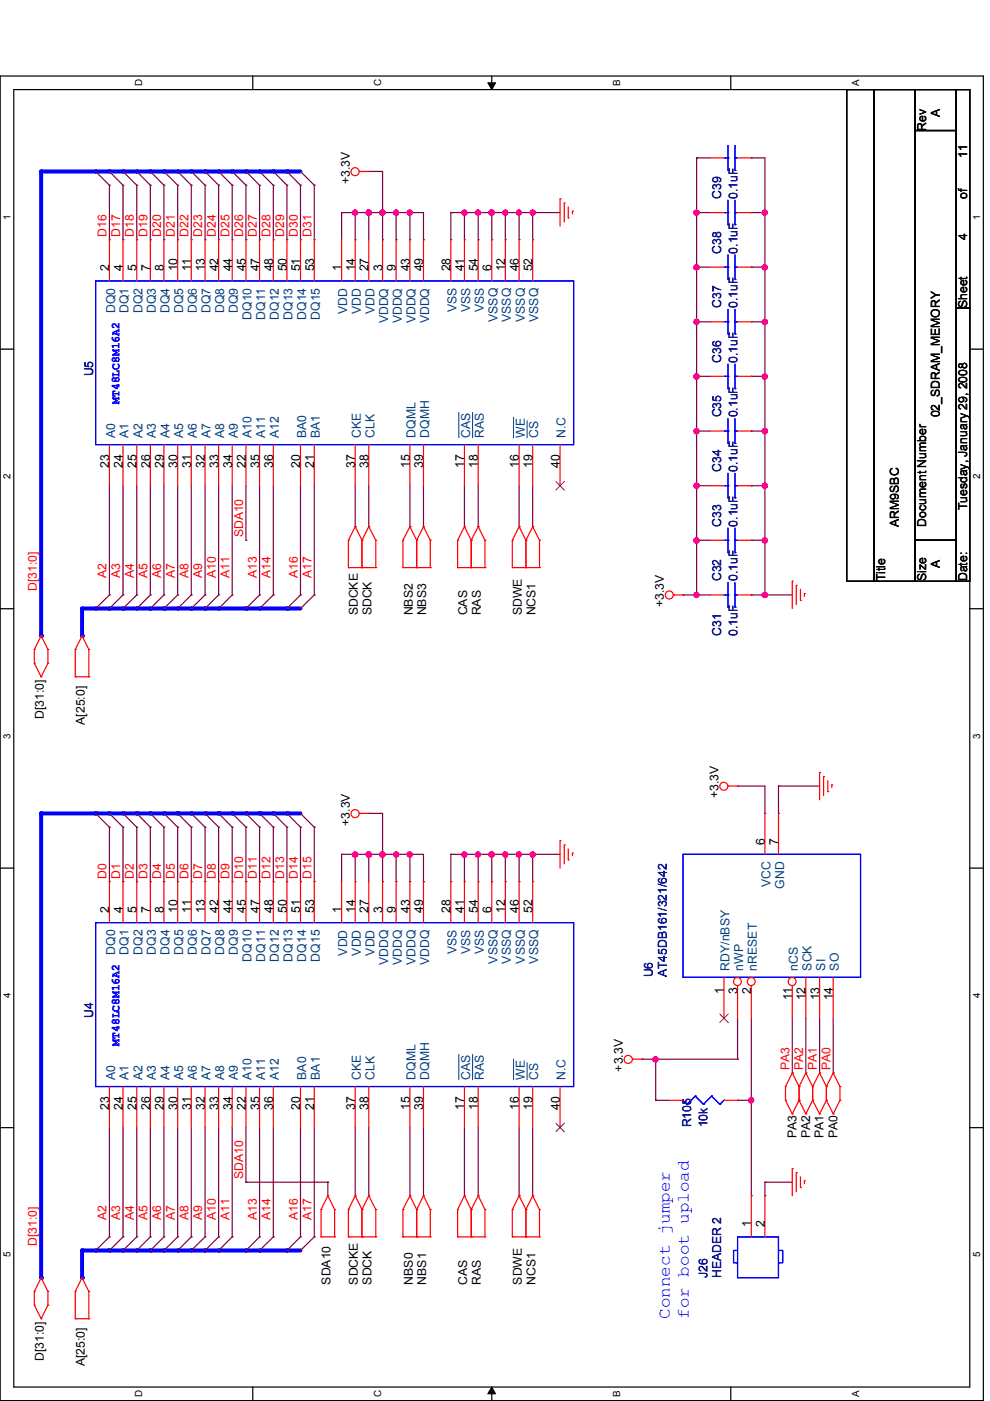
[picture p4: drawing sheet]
<svg xmlns="http://www.w3.org/2000/svg" width="210mm" height="297mm" viewBox="0 0 210 297" stroke-linecap="round" stroke-linejoin="round" font-family="sans-serif">
<defs><g id="words">
<g font-size="3.7" fill="#00f">
<text x="142" y="279.6" transform="rotate(-90 142 279.6)">Connect jumper</text>
<text x="146" y="279.6" transform="rotate(-90 146 279.6)">for boot upload</text>
</g>
<g font-size="2.6">
<text x="196.3" y="27.7" transform="rotate(-90 196.3 27.7)">Rev</text>
<text x="199.3" y="24.8" transform="rotate(-90 199.3 24.8)">A</text>
<text x="205.1" y="33.5" transform="rotate(-90 205.1 33.5)">11</text>
<text x="74.2" y="39" transform="rotate(-90 74.2 39)">+3.3V</text>
<text x="205.1" y="42.2" transform="rotate(-90 205.1 42.2)">of</text>
<text x="205.1" y="50.8" transform="rotate(-90 205.1 50.8)">4</text>
<text x="23.2" y="57.5" transform="rotate(-90 23.2 57.5)">2</text>
<text x="26" y="57.5" transform="rotate(-90 26 57.5)">4</text>
<text x="29" y="57.5" transform="rotate(-90 29 57.5)">5</text>
<text x="31.8" y="57.5" transform="rotate(-90 31.8 57.5)">7</text>
<text x="34.7" y="57.5" transform="rotate(-90 34.7 57.5)">8</text>
<text x="37.6" y="57.5" transform="rotate(-90 37.6 57.5)">10</text>
<text x="40.5" y="57.5" transform="rotate(-90 40.5 57.5)">11</text>
<text x="43.4" y="57.5" transform="rotate(-90 43.4 57.5)">13</text>
<text x="46.3" y="57.5" transform="rotate(-90 46.3 57.5)">42</text>
<text x="49.2" y="57.5" transform="rotate(-90 49.2 57.5)">44</text>
<text x="52.1" y="57.5" transform="rotate(-90 52.1 57.5)">45</text>
<text x="55" y="57.5" transform="rotate(-90 55 57.5)">47</text>
<text x="57.9" y="57.5" transform="rotate(-90 57.9 57.5)">48</text>
<text x="60.8" y="57.5" transform="rotate(-90 60.8 57.5)">50</text>
<text x="63.7" y="57.5" transform="rotate(-90 63.7 57.5)">51</text>
<text x="66.6" y="57.5" transform="rotate(-90 66.6 57.5)">53</text>
<text x="72.4" y="57.5" transform="rotate(-90 72.4 57.5)">1</text>
<text x="75.3" y="57.5" transform="rotate(-90 75.3 57.5)">14</text>
<text x="78.1" y="57.5" transform="rotate(-90 78.1 57.5)">27</text>
<text x="81.1" y="57.5" transform="rotate(-90 81.1 57.5)">3</text>
<text x="83.9" y="57.5" transform="rotate(-90 83.9 57.5)">9</text>
<text x="86.9" y="57.5" transform="rotate(-90 86.9 57.5)">43</text>
<text x="89.7" y="57.5" transform="rotate(-90 89.7 57.5)">49</text>
<text x="95.5" y="57.5" transform="rotate(-90 95.5 57.5)">28</text>
<text x="98.4" y="57.5" transform="rotate(-90 98.4 57.5)">41</text>
<text x="101.3" y="57.5" transform="rotate(-90 101.3 57.5)">54</text>
<text x="104.2" y="57.5" transform="rotate(-90 104.2 57.5)">6</text>
<text x="107.1" y="57.5" transform="rotate(-90 107.1 57.5)">12</text>
<text x="110" y="57.5" transform="rotate(-90 110 57.5)">46</text>
<text x="112.9" y="57.5" transform="rotate(-90 112.9 57.5)">52</text>
<text x="205.1" y="65.3" transform="rotate(-90 205.1 65.3)">Sheet</text>
<text x="199.3" y="88.5" transform="rotate(-90 199.3 88.5)">02_SDRAM_MEMORY</text>
<text x="23.2" y="99.2" transform="rotate(-90 23.2 99.2)">23</text>
<text x="26" y="99.2" transform="rotate(-90 26 99.2)">24</text>
<text x="29" y="99.2" transform="rotate(-90 29 99.2)">25</text>
<text x="31.8" y="99.2" transform="rotate(-90 31.8 99.2)">26</text>
<text x="34.7" y="99.2" transform="rotate(-90 34.7 99.2)">29</text>
<text x="37.6" y="99.2" transform="rotate(-90 37.6 99.2)">30</text>
<text x="40.5" y="99.2" transform="rotate(-90 40.5 99.2)">31</text>
<text x="43.4" y="99.2" transform="rotate(-90 43.4 99.2)">32</text>
<text x="46.3" y="99.2" transform="rotate(-90 46.3 99.2)">33</text>
<text x="49.2" y="99.2" transform="rotate(-90 49.2 99.2)">34</text>
<text x="52.1" y="99.2" transform="rotate(-90 52.1 99.2)">22</text>
<text x="55" y="99.2" transform="rotate(-90 55 99.2)">35</text>
<text x="57.9" y="99.2" transform="rotate(-90 57.9 99.2)">36</text>
<text x="63.7" y="99.2" transform="rotate(-90 63.7 99.2)">20</text>
<text x="66.6" y="99.2" transform="rotate(-90 66.6 99.2)">21</text>
<text x="75.3" y="99.2" transform="rotate(-90 75.3 99.2)">37</text>
<text x="78.1" y="99.2" transform="rotate(-90 78.1 99.2)">38</text>
<text x="86.9" y="99.2" transform="rotate(-90 86.9 99.2)">15</text>
<text x="89.7" y="99.2" transform="rotate(-90 89.7 99.2)">39</text>
<text x="98.4" y="99.2" transform="rotate(-90 98.4 99.2)">17</text>
<text x="101.3" y="99.2" transform="rotate(-90 101.3 99.2)">18</text>
<text x="110" y="99.2" transform="rotate(-90 110 99.2)">16</text>
<text x="112.9" y="99.2" transform="rotate(-90 112.9 99.2)">19</text>
<text x="118.7" y="99.2" transform="rotate(-90 118.7 99.2)">40</text>
<text x="190.6" y="111.7" transform="rotate(-90 190.6 111.7)">ARM9SBC</text>
<text x="196.3" y="111.7" transform="rotate(-90 196.3 111.7)">Document Number</text>
<text x="205.1" y="108.2" transform="rotate(-90 205.1 108.2)">Tuesday, January 29, 2008</text>
<text x="187.7" y="123.2" transform="rotate(-90 187.7 123.2)">Title</text>
<text x="196.3" y="123.2" transform="rotate(-90 196.3 123.2)">Size</text>
<text x="199.3" y="120.3" transform="rotate(-90 199.3 120.3)">A</text>
<text x="205.1" y="123.2" transform="rotate(-90 205.1 123.2)">Date:</text>
<text x="75.9" y="130.5" transform="rotate(-90 75.9 130.5)">SDCKE</text>
<text x="78.8" y="130.5" transform="rotate(-90 78.8 130.5)">SDCK</text>
<text x="87.5" y="130.5" transform="rotate(-90 87.5 130.5)">NBS2</text>
<text x="90.4" y="130.5" transform="rotate(-90 90.4 130.5)">NBS3</text>
<text x="99.1" y="130.5" transform="rotate(-90 99.1 130.5)">CAS</text>
<text x="102" y="130.5" transform="rotate(-90 102 130.5)">RAS</text>
<text x="110.7" y="130.5" transform="rotate(-90 110.7 130.5)">SDWE</text>
<text x="113.5" y="130.5" transform="rotate(-90 113.5 130.5)">NCS1</text>
<text x="140.8" y="128.7" transform="rotate(-90 140.8 128.7)">+3.3V</text>
<text x="9.3" y="152.5" transform="rotate(-90 9.3 152.5)">D[31:0]</text>
<text x="18" y="153.7" transform="rotate(-90 18 153.7)">A[25:0]</text>
<text x="152.4" y="169.3" transform="rotate(-90 152.4 169.3)">+3.3V</text>
<text x="74.2" y="175.1" transform="rotate(-90 74.2 175.1)">+3.3V</text>
<text x="162.1" y="179.1" transform="rotate(-90 162.1 179.1)">6</text>
<text x="165" y="179.1" transform="rotate(-90 165 179.1)">7</text>
<text x="23.2" y="193.6" transform="rotate(-90 23.2 193.6)">2</text>
<text x="26" y="193.6" transform="rotate(-90 26 193.6)">4</text>
<text x="29" y="193.6" transform="rotate(-90 29 193.6)">5</text>
<text x="31.8" y="193.6" transform="rotate(-90 31.8 193.6)">7</text>
<text x="34.7" y="193.6" transform="rotate(-90 34.7 193.6)">8</text>
<text x="37.6" y="193.6" transform="rotate(-90 37.6 193.6)">10</text>
<text x="40.5" y="193.6" transform="rotate(-90 40.5 193.6)">11</text>
<text x="43.4" y="193.6" transform="rotate(-90 43.4 193.6)">13</text>
<text x="46.3" y="193.6" transform="rotate(-90 46.3 193.6)">42</text>
<text x="49.2" y="193.6" transform="rotate(-90 49.2 193.6)">44</text>
<text x="52.1" y="193.6" transform="rotate(-90 52.1 193.6)">45</text>
<text x="55" y="193.6" transform="rotate(-90 55 193.6)">47</text>
<text x="57.9" y="193.6" transform="rotate(-90 57.9 193.6)">48</text>
<text x="60.8" y="193.6" transform="rotate(-90 60.8 193.6)">50</text>
<text x="63.7" y="193.6" transform="rotate(-90 63.7 193.6)">51</text>
<text x="66.6" y="193.6" transform="rotate(-90 66.6 193.6)">53</text>
<text x="72.4" y="193.6" transform="rotate(-90 72.4 193.6)">1</text>
<text x="75.3" y="193.6" transform="rotate(-90 75.3 193.6)">14</text>
<text x="78.1" y="193.6" transform="rotate(-90 78.1 193.6)">27</text>
<text x="81.1" y="193.6" transform="rotate(-90 81.1 193.6)">3</text>
<text x="83.9" y="193.6" transform="rotate(-90 83.9 193.6)">9</text>
<text x="86.9" y="193.6" transform="rotate(-90 86.9 193.6)">43</text>
<text x="89.7" y="193.6" transform="rotate(-90 89.7 193.6)">49</text>
<text x="95.5" y="193.6" transform="rotate(-90 95.5 193.6)">28</text>
<text x="98.4" y="193.6" transform="rotate(-90 98.4 193.6)">41</text>
<text x="101.3" y="193.6" transform="rotate(-90 101.3 193.6)">54</text>
<text x="104.2" y="193.6" transform="rotate(-90 104.2 193.6)">6</text>
<text x="107.1" y="193.6" transform="rotate(-90 107.1 193.6)">12</text>
<text x="110" y="193.6" transform="rotate(-90 110 193.6)">46</text>
<text x="112.9" y="193.6" transform="rotate(-90 112.9 193.6)">52</text>
<text x="153.5" y="210.7" transform="rotate(-90 153.5 210.7)">1</text>
<text x="156.3" y="210.7" transform="rotate(-90 156.3 210.7)">3</text>
<text x="159.3" y="210.7" transform="rotate(-90 159.3 210.7)">2</text>
<text x="167.9" y="212.1" transform="rotate(-90 167.9 212.1)">11</text>
<text x="170.8" y="212.1" transform="rotate(-90 170.8 212.1)">12</text>
<text x="173.7" y="212.1" transform="rotate(-90 173.7 212.1)">13</text>
<text x="176.6" y="212.1" transform="rotate(-90 176.6 212.1)">14</text>
<text x="132.1" y="227.2" transform="rotate(-90 132.1 227.2)">+3.3V</text>
<text x="23.2" y="235.3" transform="rotate(-90 23.2 235.3)">23</text>
<text x="26" y="235.3" transform="rotate(-90 26 235.3)">24</text>
<text x="29" y="235.3" transform="rotate(-90 29 235.3)">25</text>
<text x="31.8" y="235.3" transform="rotate(-90 31.8 235.3)">26</text>
<text x="34.7" y="235.3" transform="rotate(-90 34.7 235.3)">29</text>
<text x="37.6" y="235.3" transform="rotate(-90 37.6 235.3)">30</text>
<text x="40.5" y="235.3" transform="rotate(-90 40.5 235.3)">31</text>
<text x="43.4" y="235.3" transform="rotate(-90 43.4 235.3)">32</text>
<text x="46.3" y="235.3" transform="rotate(-90 46.3 235.3)">33</text>
<text x="49.2" y="235.3" transform="rotate(-90 49.2 235.3)">34</text>
<text x="52.1" y="235.3" transform="rotate(-90 52.1 235.3)">22</text>
<text x="55" y="235.3" transform="rotate(-90 55 235.3)">35</text>
<text x="57.9" y="235.3" transform="rotate(-90 57.9 235.3)">36</text>
<text x="63.7" y="235.3" transform="rotate(-90 63.7 235.3)">20</text>
<text x="66.6" y="235.3" transform="rotate(-90 66.6 235.3)">21</text>
<text x="75.3" y="235.3" transform="rotate(-90 75.3 235.3)">37</text>
<text x="78.1" y="235.3" transform="rotate(-90 78.1 235.3)">38</text>
<text x="86.9" y="235.3" transform="rotate(-90 86.9 235.3)">15</text>
<text x="89.7" y="235.3" transform="rotate(-90 89.7 235.3)">39</text>
<text x="98.4" y="235.3" transform="rotate(-90 98.4 235.3)">17</text>
<text x="101.3" y="235.3" transform="rotate(-90 101.3 235.3)">18</text>
<text x="110" y="235.3" transform="rotate(-90 110 235.3)">16</text>
<text x="112.9" y="235.3" transform="rotate(-90 112.9 235.3)">19</text>
<text x="118.7" y="235.3" transform="rotate(-90 118.7 235.3)">40</text>
<text x="168.9" y="241.4" transform="rotate(-90 168.9 241.4)">PA3</text>
<text x="171.7" y="241.4" transform="rotate(-90 171.7 241.4)">PA2</text>
<text x="174.6" y="241.4" transform="rotate(-90 174.6 241.4)">PA1</text>
<text x="177.5" y="241.4" transform="rotate(-90 177.5 241.4)">PA0</text>
<text x="159.3" y="260.2" transform="rotate(-90 159.3 260.2)">1</text>
<text x="162.1" y="260.2" transform="rotate(-90 162.1 260.2)">2</text>
<text x="70.1" y="272.4" transform="rotate(-90 70.1 272.4)">SDA10</text>
<text x="75.9" y="272.4" transform="rotate(-90 75.9 272.4)">SDCKE</text>
<text x="78.8" y="272.4" transform="rotate(-90 78.8 272.4)">SDCK</text>
<text x="87.5" y="272.4" transform="rotate(-90 87.5 272.4)">NBS0</text>
<text x="90.4" y="272.4" transform="rotate(-90 90.4 272.4)">NBS1</text>
<text x="99.1" y="272.4" transform="rotate(-90 99.1 272.4)">CAS</text>
<text x="102" y="272.4" transform="rotate(-90 102 272.4)">RAS</text>
<text x="110.7" y="272.4" transform="rotate(-90 110.7 272.4)">SDWE</text>
<text x="113.5" y="272.4" transform="rotate(-90 113.5 272.4)">NCS1</text>
<text x="9.3" y="288.6" transform="rotate(-90 9.3 288.6)">D[31:0]</text>
<text x="18" y="289.7" transform="rotate(-90 18 289.7)">A[25:0]</text>
</g>
<g font-size="2.6" fill="#000080">
<text x="152.9" y="42.2" transform="rotate(-90 152.9 42.2)">C39</text>
<text x="156.4" y="42.2" transform="rotate(-90 156.4 42.2)">0.1uF</text>
<text x="152.9" y="53.8" transform="rotate(-90 152.9 53.8)">C38</text>
<text x="156.4" y="53.8" transform="rotate(-90 156.4 53.8)">0.1uF</text>
<text x="152.9" y="65.3" transform="rotate(-90 152.9 65.3)">C37</text>
<text x="156.4" y="65.3" transform="rotate(-90 156.4 65.3)">0.1uF</text>
<text x="152.9" y="76.9" transform="rotate(-90 152.9 76.9)">C36</text>
<text x="156.4" y="76.9" transform="rotate(-90 156.4 76.9)">0.1uF</text>
<text x="19.7" y="79.8" transform="rotate(-90 19.7 79.8)">U5</text>
<text x="152.9" y="88.5" transform="rotate(-90 152.9 88.5)">C35</text>
<text x="156.4" y="88.5" transform="rotate(-90 156.4 88.5)">0.1uF</text>
<text x="152.9" y="100.1" transform="rotate(-90 152.9 100.1)">C34</text>
<text x="156.4" y="100.1" transform="rotate(-90 156.4 100.1)">0.1uF</text>
<text x="152.9" y="111.7" transform="rotate(-90 152.9 111.7)">C33</text>
<text x="156.4" y="111.7" transform="rotate(-90 156.4 111.7)">0.1uF</text>
<text x="152.9" y="123.2" transform="rotate(-90 152.9 123.2)">C32</text>
<text x="156.4" y="123.2" transform="rotate(-90 156.4 123.2)">0.1uF</text>
<text x="152.9" y="134.8" transform="rotate(-90 152.9 134.8)">C31</text>
<text x="156.4" y="134.8" transform="rotate(-90 156.4 134.8)">0.1uF</text>
<text x="138.4" y="207.2" transform="rotate(-90 138.4 207.2)">U6</text>
<text x="141.4" y="207.2" transform="rotate(-90 141.4 207.2)">AT45DB161/321/642</text>
<text x="19.7" y="215.9" transform="rotate(-90 19.7 215.9)">U4</text>
<text x="146.6" y="239" transform="rotate(-90 146.6 239)">R105</text>
<text x="150" y="239" transform="rotate(-90 150 239)">10k</text>
<text x="150" y="270.9" transform="rotate(-90 150 270.9)">J26</text>
<text x="152.9" y="270.9" transform="rotate(-90 152.9 270.9)">HEADER 2</text>
</g>
<g font-size="2.6" fill="#f00">
<text x="22.6" y="50.2" transform="rotate(-90 22.6 50.2)">D16</text>
<text x="25.5" y="50.2" transform="rotate(-90 25.5 50.2)">D17</text>
<text x="28.4" y="50.2" transform="rotate(-90 28.4 50.2)">D18</text>
<text x="31.3" y="50.2" transform="rotate(-90 31.3 50.2)">D19</text>
<text x="34.2" y="50.2" transform="rotate(-90 34.2 50.2)">D20</text>
<text x="37.1" y="50.2" transform="rotate(-90 37.1 50.2)">D21</text>
<text x="40" y="50.2" transform="rotate(-90 40 50.2)">D22</text>
<text x="42.9" y="50.2" transform="rotate(-90 42.9 50.2)">D23</text>
<text x="45.8" y="50.2" transform="rotate(-90 45.8 50.2)">D24</text>
<text x="48.6" y="50.2" transform="rotate(-90 48.6 50.2)">D25</text>
<text x="51.6" y="50.2" transform="rotate(-90 51.6 50.2)">D26</text>
<text x="54.4" y="50.2" transform="rotate(-90 54.4 50.2)">D27</text>
<text x="57.4" y="50.2" transform="rotate(-90 57.4 50.2)">D28</text>
<text x="60.2" y="50.2" transform="rotate(-90 60.2 50.2)">D29</text>
<text x="63.1" y="50.2" transform="rotate(-90 63.1 50.2)">D30</text>
<text x="66" y="50.2" transform="rotate(-90 66 50.2)">D31</text>
<text x="51.6" y="114" transform="rotate(-90 51.6 114)">SDA10</text>
<text x="7.8" y="125.3" transform="rotate(-90 7.8 125.3)">D[31:0]</text>
<text x="22.6" y="122.6" transform="rotate(-90 22.6 122.6)">A2</text>
<text x="25.5" y="122.6" transform="rotate(-90 25.5 122.6)">A3</text>
<text x="28.4" y="122.6" transform="rotate(-90 28.4 122.6)">A4</text>
<text x="31.3" y="122.6" transform="rotate(-90 31.3 122.6)">A5</text>
<text x="34.2" y="122.6" transform="rotate(-90 34.2 122.6)">A6</text>
<text x="37.1" y="122.6" transform="rotate(-90 37.1 122.6)">A7</text>
<text x="40" y="122.6" transform="rotate(-90 40 122.6)">A8</text>
<text x="42.9" y="122.6" transform="rotate(-90 42.9 122.6)">A9</text>
<text x="45.8" y="122.6" transform="rotate(-90 45.8 122.6)">A10</text>
<text x="48.6" y="122.6" transform="rotate(-90 48.6 122.6)">A11</text>
<text x="54.4" y="122.6" transform="rotate(-90 54.4 122.6)">A13</text>
<text x="57.4" y="122.6" transform="rotate(-90 57.4 122.6)">A14</text>
<text x="63.1" y="122.6" transform="rotate(-90 63.1 122.6)">A16</text>
<text x="66" y="122.6" transform="rotate(-90 66 122.6)">A17</text>
<text x="22.6" y="186.3" transform="rotate(-90 22.6 186.3)">D0</text>
<text x="25.5" y="186.3" transform="rotate(-90 25.5 186.3)">D1</text>
<text x="28.4" y="186.3" transform="rotate(-90 28.4 186.3)">D2</text>
<text x="31.3" y="186.3" transform="rotate(-90 31.3 186.3)">D3</text>
<text x="34.2" y="186.3" transform="rotate(-90 34.2 186.3)">D4</text>
<text x="37.1" y="186.3" transform="rotate(-90 37.1 186.3)">D5</text>
<text x="40" y="186.3" transform="rotate(-90 40 186.3)">D6</text>
<text x="42.9" y="186.3" transform="rotate(-90 42.9 186.3)">D7</text>
<text x="45.8" y="186.3" transform="rotate(-90 45.8 186.3)">D8</text>
<text x="48.6" y="186.3" transform="rotate(-90 48.6 186.3)">D9</text>
<text x="51.6" y="186.3" transform="rotate(-90 51.6 186.3)">D10</text>
<text x="54.4" y="186.3" transform="rotate(-90 54.4 186.3)">D11</text>
<text x="57.4" y="186.3" transform="rotate(-90 57.4 186.3)">D12</text>
<text x="60.2" y="186.3" transform="rotate(-90 60.2 186.3)">D13</text>
<text x="63.1" y="186.3" transform="rotate(-90 63.1 186.3)">D14</text>
<text x="66" y="186.3" transform="rotate(-90 66 186.3)">D15</text>
<text x="167.4" y="226.9" transform="rotate(-90 167.4 226.9)">PA3</text>
<text x="170.3" y="226.9" transform="rotate(-90 170.3 226.9)">PA2</text>
<text x="173.2" y="226.9" transform="rotate(-90 173.2 226.9)">PA1</text>
<text x="176.1" y="226.9" transform="rotate(-90 176.1 226.9)">PA0</text>
<text x="51.6" y="250.1" transform="rotate(-90 51.6 250.1)">SDA10</text>
<text x="22.6" y="258.7" transform="rotate(-90 22.6 258.7)">A2</text>
<text x="25.5" y="258.7" transform="rotate(-90 25.5 258.7)">A3</text>
<text x="28.4" y="258.7" transform="rotate(-90 28.4 258.7)">A4</text>
<text x="31.3" y="258.7" transform="rotate(-90 31.3 258.7)">A5</text>
<text x="34.2" y="258.7" transform="rotate(-90 34.2 258.7)">A6</text>
<text x="37.1" y="258.7" transform="rotate(-90 37.1 258.7)">A7</text>
<text x="40" y="258.7" transform="rotate(-90 40 258.7)">A8</text>
<text x="42.9" y="258.7" transform="rotate(-90 42.9 258.7)">A9</text>
<text x="45.8" y="258.7" transform="rotate(-90 45.8 258.7)">A10</text>
<text x="48.6" y="258.7" transform="rotate(-90 48.6 258.7)">A11</text>
<text x="54.4" y="258.7" transform="rotate(-90 54.4 258.7)">A13</text>
<text x="57.4" y="258.7" transform="rotate(-90 57.4 258.7)">A14</text>
<text x="63.1" y="258.7" transform="rotate(-90 63.1 258.7)">A16</text>
<text x="66" y="258.7" transform="rotate(-90 66 258.7)">A17</text>
<text x="7.8" y="264.2" transform="rotate(-90 7.8 264.2)">D[31:0]</text>
</g>
<g font-size="2.6" fill="#004080">
<text x="24.4" y="66.4" transform="rotate(-90 24.4 66.4)">DQ0</text>
<text x="27.3" y="66.4" transform="rotate(-90 27.3 66.4)">DQ1</text>
<text x="30.2" y="66.4" transform="rotate(-90 30.2 66.4)">DQ2</text>
<text x="33.1" y="66.4" transform="rotate(-90 33.1 66.4)">DQ3</text>
<text x="35.9" y="66.4" transform="rotate(-90 35.9 66.4)">DQ4</text>
<text x="38.9" y="66.4" transform="rotate(-90 38.9 66.4)">DQ5</text>
<text x="41.7" y="66.4" transform="rotate(-90 41.7 66.4)">DQ6</text>
<text x="44.7" y="66.4" transform="rotate(-90 44.7 66.4)">DQ7</text>
<text x="47.5" y="66.4" transform="rotate(-90 47.5 66.4)">DQ8</text>
<text x="50.4" y="66.4" transform="rotate(-90 50.4 66.4)">DQ9</text>
<text x="53.3" y="67.8" transform="rotate(-90 53.3 67.8)">DQ10</text>
<text x="56.2" y="67.8" transform="rotate(-90 56.2 67.8)">DQ11</text>
<text x="59.1" y="67.8" transform="rotate(-90 59.1 67.8)">DQ12</text>
<text x="62" y="67.8" transform="rotate(-90 62 67.8)">DQ13</text>
<text x="64.9" y="67.8" transform="rotate(-90 64.9 67.8)">DQ14</text>
<text x="67.8" y="67.8" transform="rotate(-90 67.8 67.8)">DQ15</text>
<text x="73.6" y="66.5" transform="rotate(-90 73.6 66.5)">VDD</text>
<text x="76.5" y="66.5" transform="rotate(-90 76.5 66.5)">VDD</text>
<text x="79.4" y="66.5" transform="rotate(-90 79.4 66.5)">VDD</text>
<text x="82.3" y="68.6" transform="rotate(-90 82.3 68.6)">VDDQ</text>
<text x="85.2" y="68.6" transform="rotate(-90 85.2 68.6)">VDDQ</text>
<text x="88.1" y="68.6" transform="rotate(-90 88.1 68.6)">VDDQ</text>
<text x="91" y="68.6" transform="rotate(-90 91 68.6)">VDDQ</text>
<text x="96.8" y="66.2" transform="rotate(-90 96.8 66.2)">VSS</text>
<text x="99.7" y="66.2" transform="rotate(-90 99.7 66.2)">VSS</text>
<text x="102.6" y="66.2" transform="rotate(-90 102.6 66.2)">VSS</text>
<text x="105.5" y="68.2" transform="rotate(-90 105.5 68.2)">VSSQ</text>
<text x="108.3" y="68.2" transform="rotate(-90 108.3 68.2)">VSSQ</text>
<text x="111.3" y="68.2" transform="rotate(-90 111.3 68.2)">VSSQ</text>
<text x="114.1" y="68.2" transform="rotate(-90 114.1 68.2)">VSSQ</text>
<text x="24.4" y="92.8" transform="rotate(-90 24.4 92.8)">A0</text>
<text x="27.3" y="92.8" transform="rotate(-90 27.3 92.8)">A1</text>
<text x="30.2" y="92.8" transform="rotate(-90 30.2 92.8)">A2</text>
<text x="33.1" y="92.8" transform="rotate(-90 33.1 92.8)">A3</text>
<text x="35.9" y="92.8" transform="rotate(-90 35.9 92.8)">A4</text>
<text x="38.9" y="92.8" transform="rotate(-90 38.9 92.8)">A5</text>
<text x="41.7" y="92.8" transform="rotate(-90 41.7 92.8)">A6</text>
<text x="44.7" y="92.8" transform="rotate(-90 44.7 92.8)">A7</text>
<text x="47.5" y="92.8" transform="rotate(-90 47.5 92.8)">A8</text>
<text x="50.4" y="92.8" transform="rotate(-90 50.4 92.8)">A9</text>
<text x="53.3" y="92.8" transform="rotate(-90 53.3 92.8)">A10</text>
<text x="56.2" y="92.8" transform="rotate(-90 56.2 92.8)">A11</text>
<text x="59.1" y="92.8" transform="rotate(-90 59.1 92.8)">A12</text>
<text x="64.9" y="92.8" transform="rotate(-90 64.9 92.8)">BA0</text>
<text x="67.8" y="92.8" transform="rotate(-90 67.8 92.8)">BA1</text>
<text x="76.5" y="92.8" transform="rotate(-90 76.5 92.8)">CKE</text>
<text x="79.4" y="92.8" transform="rotate(-90 79.4 92.8)">CLK</text>
<text x="88.1" y="92.8" transform="rotate(-90 88.1 92.8)">DQML</text>
<text x="91" y="92.8" transform="rotate(-90 91 92.8)">DQMH</text>
<text x="99.7" y="92.8" transform="rotate(-90 99.7 92.8)">CAS</text>
<text x="102.6" y="92.8" transform="rotate(-90 102.6 92.8)">RAS</text>
<text x="111.3" y="92.8" transform="rotate(-90 111.3 92.8)">WE</text>
<text x="114.1" y="92.8" transform="rotate(-90 114.1 92.8)">CS</text>
<text x="119.9" y="92.8" transform="rotate(-90 119.9 92.8)">N.C</text>
<text x="163.4" y="188.1" transform="rotate(-90 163.4 188.1)">VCC</text>
<text x="166.2" y="188.4" transform="rotate(-90 166.2 188.4)">GND</text>
<text x="24.4" y="202.4" transform="rotate(-90 24.4 202.4)">DQ0</text>
<text x="27.3" y="202.4" transform="rotate(-90 27.3 202.4)">DQ1</text>
<text x="30.2" y="202.4" transform="rotate(-90 30.2 202.4)">DQ2</text>
<text x="33.1" y="202.4" transform="rotate(-90 33.1 202.4)">DQ3</text>
<text x="35.9" y="202.4" transform="rotate(-90 35.9 202.4)">DQ4</text>
<text x="38.9" y="202.4" transform="rotate(-90 38.9 202.4)">DQ5</text>
<text x="41.7" y="202.4" transform="rotate(-90 41.7 202.4)">DQ6</text>
<text x="44.7" y="202.4" transform="rotate(-90 44.7 202.4)">DQ7</text>
<text x="47.5" y="202.4" transform="rotate(-90 47.5 202.4)">DQ8</text>
<text x="50.4" y="202.4" transform="rotate(-90 50.4 202.4)">DQ9</text>
<text x="53.3" y="203.9" transform="rotate(-90 53.3 203.9)">DQ10</text>
<text x="56.2" y="203.9" transform="rotate(-90 56.2 203.9)">DQ11</text>
<text x="59.1" y="203.9" transform="rotate(-90 59.1 203.9)">DQ12</text>
<text x="62" y="203.9" transform="rotate(-90 62 203.9)">DQ13</text>
<text x="64.9" y="203.9" transform="rotate(-90 64.9 203.9)">DQ14</text>
<text x="67.8" y="203.9" transform="rotate(-90 67.8 203.9)">DQ15</text>
<text x="73.6" y="202.6" transform="rotate(-90 73.6 202.6)">VDD</text>
<text x="76.5" y="202.6" transform="rotate(-90 76.5 202.6)">VDD</text>
<text x="79.4" y="202.6" transform="rotate(-90 79.4 202.6)">VDD</text>
<text x="96.8" y="202.3" transform="rotate(-90 96.8 202.3)">VSS</text>
<text x="99.7" y="202.3" transform="rotate(-90 99.7 202.3)">VSS</text>
<text x="102.6" y="202.3" transform="rotate(-90 102.6 202.3)">VSS</text>
<text x="82.3" y="204.6" transform="rotate(-90 82.3 204.6)">VDDQ</text>
<text x="85.2" y="204.6" transform="rotate(-90 85.2 204.6)">VDDQ</text>
<text x="88.1" y="204.6" transform="rotate(-90 88.1 204.6)">VDDQ</text>
<text x="91" y="204.6" transform="rotate(-90 91 204.6)">VDDQ</text>
<text x="105.5" y="204.3" transform="rotate(-90 105.5 204.3)">VSSQ</text>
<text x="108.3" y="204.3" transform="rotate(-90 108.3 204.3)">VSSQ</text>
<text x="111.3" y="204.3" transform="rotate(-90 111.3 204.3)">VSSQ</text>
<text x="114.1" y="204.3" transform="rotate(-90 114.1 204.3)">VSSQ</text>
<text x="154.7" y="205.8" transform="rotate(-90 154.7 205.8)">RDY/nBSY</text>
<text x="157.6" y="205.8" transform="rotate(-90 157.6 205.8)">nWP</text>
<text x="160.5" y="205.8" transform="rotate(-90 160.5 205.8)">nRESET</text>
<text x="169.2" y="205.8" transform="rotate(-90 169.2 205.8)">nCS</text>
<text x="172" y="205.8" transform="rotate(-90 172 205.8)">SCK</text>
<text x="175" y="205.8" transform="rotate(-90 175 205.8)">SI</text>
<text x="177.8" y="205.8" transform="rotate(-90 177.8 205.8)">SO</text>
<text x="24.4" y="228.9" transform="rotate(-90 24.4 228.9)">A0</text>
<text x="27.3" y="228.9" transform="rotate(-90 27.3 228.9)">A1</text>
<text x="30.2" y="228.9" transform="rotate(-90 30.2 228.9)">A2</text>
<text x="33.1" y="228.9" transform="rotate(-90 33.1 228.9)">A3</text>
<text x="35.9" y="228.9" transform="rotate(-90 35.9 228.9)">A4</text>
<text x="38.9" y="228.9" transform="rotate(-90 38.9 228.9)">A5</text>
<text x="41.7" y="228.9" transform="rotate(-90 41.7 228.9)">A6</text>
<text x="44.7" y="228.9" transform="rotate(-90 44.7 228.9)">A7</text>
<text x="47.5" y="228.9" transform="rotate(-90 47.5 228.9)">A8</text>
<text x="50.4" y="228.9" transform="rotate(-90 50.4 228.9)">A9</text>
<text x="53.3" y="228.9" transform="rotate(-90 53.3 228.9)">A10</text>
<text x="56.2" y="228.9" transform="rotate(-90 56.2 228.9)">A11</text>
<text x="59.1" y="228.9" transform="rotate(-90 59.1 228.9)">A12</text>
<text x="64.9" y="228.9" transform="rotate(-90 64.9 228.9)">BA0</text>
<text x="67.8" y="228.9" transform="rotate(-90 67.8 228.9)">BA1</text>
<text x="76.5" y="228.9" transform="rotate(-90 76.5 228.9)">CKE</text>
<text x="79.4" y="228.9" transform="rotate(-90 79.4 228.9)">CLK</text>
<text x="88.1" y="228.9" transform="rotate(-90 88.1 228.9)">DQML</text>
<text x="91" y="228.9" transform="rotate(-90 91 228.9)">DQMH</text>
<text x="99.7" y="228.9" transform="rotate(-90 99.7 228.9)">CAS</text>
<text x="102.6" y="228.9" transform="rotate(-90 102.6 228.9)">RAS</text>
<text x="111.3" y="228.9" transform="rotate(-90 111.3 228.9)">WE</text>
<text x="114.1" y="228.9" transform="rotate(-90 114.1 228.9)">CS</text>
<text x="119.9" y="228.9" transform="rotate(-90 119.9 228.9)">N.C</text>
</g>
<g font-size="2.6" fill="#00f">
<text x="25.3" y="85.6" transform="rotate(-90 25.3 85.6)">MT48LC8M16A2</text>
<text x="25.3" y="221.7" transform="rotate(-90 25.3 221.7)">MT48LC8M16A2</text>
</g>
<g font-size="2.1">
<text x="30.1" y="18.3" transform="rotate(-90 30.1 18.3)">D</text>
<text x="80.8" y="18.3" transform="rotate(-90 80.8 18.3)">C</text>
<text x="131.5" y="18.3" transform="rotate(-90 131.5 18.3)">B</text>
<text x="182.2" y="18.3" transform="rotate(-90 182.2 18.3)">A</text>
<text x="2.2" y="46.6" transform="rotate(-90 2.2 46.6)">1</text>
<text x="207.8" y="46.6" transform="rotate(-90 207.8 46.6)">1</text>
<text x="2.2" y="101.6" transform="rotate(-90 2.2 101.6)">2</text>
<text x="207.8" y="101.6" transform="rotate(-90 207.8 101.6)">2</text>
<text x="2.2" y="156.6" transform="rotate(-90 2.2 156.6)">3</text>
<text x="207.8" y="156.6" transform="rotate(-90 207.8 156.6)">3</text>
<text x="2.2" y="211.6" transform="rotate(-90 2.2 211.6)">4</text>
<text x="207.8" y="211.6" transform="rotate(-90 207.8 211.6)">4</text>
<text x="2.2" y="266.6" transform="rotate(-90 2.2 266.6)">5</text>
<text x="207.8" y="266.6" transform="rotate(-90 207.8 266.6)">5</text>
<text x="30.1" y="296.2" transform="rotate(-90 30.1 296.2)">D</text>
<text x="80.8" y="296.2" transform="rotate(-90 80.8 296.2)">C</text>
<text x="131.5" y="296.2" transform="rotate(-90 131.5 296.2)">B</text>
<text x="182.2" y="296.2" transform="rotate(-90 182.2 296.2)">A</text>
</g>
</g></defs>
<path d="M0 16.1h208.5v280.9h-208.5zM2.9 19h202.7v275.1h-202.7z" fill="none" stroke="#000" stroke-width=".25"/>
<g fill="#fff">
<path d="M.3 265.5h2.4v1.1h-2.4z"/>
<path d="M205.9 265.5h2.3v1.1h-2.3z"/>
</g>
<path d="M0 239.1h2.9M205.6 239.1h2.9" fill="none" stroke="#000" stroke-width=".25"/>
<g fill="#fff">
<path d="M.3 210.5h2.4v1.1h-2.4z"/>
<path d="M205.9 210.5h2.3v1.1h-2.3z"/>
</g>
<path d="M0 184.1h2.9M205.6 184.1h2.9" fill="none" stroke="#000" stroke-width=".25"/>
<g fill="#fff">
<path d="M.3 155.4h2.4v1.2h-2.4z"/>
<path d="M205.9 155.4h2.3v1.2h-2.3z"/>
</g>
<path d="M0 129.1h2.9M205.6 129.1h2.9" fill="none" stroke="#000" stroke-width=".25"/>
<g fill="#fff">
<path d="M.3 100.4h2.4v1.2h-2.4z"/>
<path d="M205.9 100.4h2.3v1.2h-2.3z"/>
</g>
<path d="M0 74h2.9M205.6 74h2.9" fill="none" stroke="#000" stroke-width=".25"/>
<g fill="#fff">
<path d="M.3 45.4h2.4v1.2h-2.4z"/>
<path d="M205.9 45.4h2.3v1.2h-2.3z"/>
<path d="M28.2 294.8h2.4v1.4h-2.4z"/>
<path d="M28.2 16.8h2.4v1.5h-2.4z"/>
<path d="M78.9 294.8h2.3v1.4h-2.3z"/>
<path d="M78.9 16.8h2.3v1.5h-2.3z"/>
</g>
<path d="M53.6 16.1v2.9M53.6 294.1v2.9" fill="none" stroke="#000" stroke-width=".25"/>
<g fill="#fff">
<path d="M129.6 294.9h2.3v1.3h-2.3z"/>
<path d="M129.6 16.9h2.3v1.4h-2.3z"/>
</g>
<path d="M104.3 16.1v2.9M104.3 294.1v2.9" fill="none" stroke="#000" stroke-width=".25"/>
<path d="M103.4 17.6h1.7l-.8 1.4zM104.3 294.1l.8 1.4h-1.7z" fill="#000"/>
<path d="M103.4 17.6h1.7l-.8 1.4zM104.3 294.1l.8 1.4h-1.7z" fill="none" stroke="#000" stroke-width=".21"/>
<g fill="#fff">
<path d="M180.3 294.9h2.3v1.3h-2.3z"/>
<path d="M180.3 16.9h2.3v1.4h-2.3z"/>
</g>
<path d="M154.9 16.1v2.9M154.9 294.1v2.9" fill="none" stroke="#000" stroke-width=".25"/>
<g fill="none" stroke="#800040" stroke-width=".25">
<path d="M29 175.4v11.5M34.8 175.4v11.5M37.7 175.4v11.5M49.2 175.4v11.5M52.2 175.4v11.5M58 175.4v11.5M63.7 175.4v11.5M66.6 175.4v11.5M81.1 172.5v8.6M156.4 166.7h.1M156.4 166.7h5.8v5.8M162.2 172.5h.1"/>
<path d="M165.1 172.5h.1M165.1 166.7v5.8M29 186.9h.1M34.8 186.9h.1M37.7 186.9h.1M49.2 186.9h.1M52.2 186.9h.1M58 186.9h.1M63.7 186.9h.1M66.6 186.9h.1M81.1 181.1h.1M170.9 215.9v11.6"/>
<path d="M173.8 215.9v11.6M176.7 215.9v11.6M26.1 239v23.2M34.8 239v23.2M40.6 239v23.2M46.4 239v23.2M49.2 239v23.2M55 239v23.2M63.7 239v23.2M66.6 239v23.2M78.2 239v14.5M89.8 239v14.5"/>
<path d="M101.4 239v14.5M170.9 227.5h.1M173.8 227.5h.1M176.7 227.5h.1M78.2 253.5h.1M89.8 253.5h.1M101.4 253.5h.1M26.1 262.2h.1M34.8 262.2h.1M40.6 262.2h.1M46.4 262.2h.1M49.2 262.2h.1"/>
<path d="M55 262.2h.1M63.7 262.2h.1M66.6 262.2h.1"/>
</g>
<path d="M17.4 265.1v5.8" fill="none" stroke="#00f" stroke-width=".85"/>
<circle cx="17.4" cy="270.9" r=".42" fill="#00f"/>
<path d="M112.9 239v14.5M112.9 253.5h.1" fill="none" stroke="#800040" stroke-width=".25"/>
<path d="M29 265.1h2.9" fill="none" stroke="#00f" stroke-width=".85"/>
<circle cx="29" cy="265.1" r=".42" fill="#00f"/>
<path d="M37.7 265.1h2.9" fill="none" stroke="#00f" stroke-width=".85"/>
<circle cx="37.7" cy="265.1" r=".42" fill="#00f"/>
<path d="M52.2 239v11.6M52.2 250.6h.1" fill="none" stroke="#800040" stroke-width=".25"/>
<path d="M52.2 265.1h2.8" fill="none" stroke="#00f" stroke-width=".85"/>
<circle cx="52.2" cy="265.1" r=".42" fill="#00f"/>
<path d="M8.7 172.5v98.4" fill="none" stroke="#00f" stroke-width=".85"/>
<circle cx="8.7" cy="270.9" r=".42" fill="#00f"/>
<path d="M98.5 181.1h.1M98.5 181.1h2.9" fill="none" stroke="#800040" stroke-width=".25"/>
<circle cx="98.5" cy="181.2" r=".56" fill="#f0f"/>
<circle cx="98.5" cy="181.2" r=".56" fill="none" stroke="#f0f" stroke-width=".25"/>
<path d="M104.3 181.1h.1M104.3 181.1h2.8" fill="none" stroke="#800040" stroke-width=".25"/>
<circle cx="104.2" cy="181.2" r=".56" fill="#f0f"/>
<circle cx="104.2" cy="181.2" r=".56" fill="none" stroke="#f0f" stroke-width=".25"/>
<path d="M107.1 181.1h.1M107.1 181.1h3" fill="none" stroke="#800040" stroke-width=".25"/>
<circle cx="107.1" cy="181.2" r=".56" fill="#f0f"/>
<circle cx="107.1" cy="181.2" r=".56" fill="none" stroke="#f0f" stroke-width=".25"/>
<path d="M112.9 181.1h.1M112.9 181.1h5.8" fill="none" stroke="#800040" stroke-width=".25"/>
<circle cx="112.9" cy="181.2" r=".56" fill="#f0f"/>
<circle cx="112.9" cy="181.2" r=".56" fill="none" stroke="#f0f" stroke-width=".25"/>
<path d="M58 239v23.2M139 224.6h.1M139 224.6h17.4M58 262.2h.1" fill="none" stroke="#800040" stroke-width=".25"/>
<circle cx="139" cy="224.6" r=".56" fill="#f0f"/>
<circle cx="139" cy="224.6" r=".56" fill="none" stroke="#f0f" stroke-width=".25"/>
<path d="M156.4 215.9v8.7M156.4 224.6h.1" fill="none" stroke="#800040" stroke-width=".25"/>
<path d="M17.4 265.1h2.9" fill="none" stroke="#00f" stroke-width=".85"/>
<circle cx="17.4" cy="265.1" r=".42" fill="#00f"/>
<path d="M8.7 172.5h11.6" fill="none" stroke="#00f" stroke-width=".85"/>
<circle cx="8.7" cy="172.5" r=".42" fill="#00f"/>
<path d="M31.9 175.4v11.5M31.9 186.9h.1" fill="none" stroke="#800040" stroke-width=".25"/>
<path d="M31.9 172.5h2.9" fill="none" stroke="#00f" stroke-width=".85"/>
<circle cx="31.9" cy="172.5" r=".42" fill="#00f"/>
<path d="M46.4 172.5h2.8" fill="none" stroke="#00f" stroke-width=".85"/>
<circle cx="46.4" cy="172.5" r=".42" fill="#00f"/>
<path d="M52.2 172.5h2.8" fill="none" stroke="#00f" stroke-width=".85"/>
<circle cx="52.2" cy="172.5" r=".42" fill="#00f"/>
<path d="M37.7 172.5h2.9" fill="none" stroke="#00f" stroke-width=".85"/>
<circle cx="37.7" cy="172.5" r=".42" fill="#00f"/>
<path d="M23.2 172.5h2.9" fill="none" stroke="#00f" stroke-width=".85"/>
<circle cx="23.2" cy="172.5" r=".42" fill="#00f"/>
<g fill="none" stroke="#800040" stroke-width=".25">
<path d="M23.2 175.4v11.5M40.6 175.4v11.5M43.5 175.4v11.5M23.2 186.9h.1M40.6 186.9h.1M43.5 186.9h.1M101.4 181.1h.1M101.4 181.1h2.9M23.2 239v23.2M31.9 239v23.2M43.5 239v23.2M75.3 239v14.5"/>
<path d="M98.5 239v14.5M110.1 239v14.5M75.3 253.5h.1M98.5 253.5h.1M110.1 253.5h.1M23.2 262.2h.1M31.9 262.2h.1M43.5 262.2h.1"/>
</g>
<circle cx="104.2" cy="181.2" r=".56" fill="#f0f"/>
<circle cx="104.2" cy="181.2" r=".56" fill="none" stroke="#f0f" stroke-width=".25"/>
<circle cx="101.3" cy="181.2" r=".56" fill="#f0f"/>
<circle cx="101.3" cy="181.2" r=".56" fill="none" stroke="#f0f" stroke-width=".25"/>
<g fill="none" stroke="#800040" stroke-width=".25">
<path d="M26.1 175.4v11.5M46.4 175.4v11.5M55 175.4v11.5M60.8 175.4v11.5M26.1 186.9h.1M46.4 186.9h.1M55 186.9h.1M60.8 186.9h.1M168 215.9v11.6M29 239v23.2M37.7 239v23.2M86.9 239v14.5"/>
<path d="M168 227.5h.1M86.9 253.5h.1M29 262.2h.1M37.7 262.2h.1"/>
</g>
<path d="M40.6 172.5h2.9" fill="none" stroke="#00f" stroke-width=".85"/>
<circle cx="40.6" cy="172.5" r=".42" fill="#00f"/>
<path d="M43.5 172.5h2.9" fill="none" stroke="#00f" stroke-width=".85"/>
<circle cx="43.5" cy="172.5" r=".42" fill="#00f"/>
<path d="M55 172.5h3" fill="none" stroke="#00f" stroke-width=".85"/>
<circle cx="55" cy="172.5" r=".42" fill="#00f"/>
<path d="M60.8 172.5h2.9" fill="none" stroke="#00f" stroke-width=".85"/>
<circle cx="60.8" cy="172.5" r=".42" fill="#00f"/>
<path d="M58 172.5h2.8" fill="none" stroke="#00f" stroke-width=".85"/>
<circle cx="58" cy="172.5" r=".42" fill="#00f"/>
<path d="M49.2 172.5h3" fill="none" stroke="#00f" stroke-width=".85"/>
<circle cx="49.2" cy="172.5" r=".42" fill="#00f"/>
<path d="M26.1 172.5h2.9" fill="none" stroke="#00f" stroke-width=".85"/>
<circle cx="26.1" cy="172.5" r=".42" fill="#00f"/>
<path d="M29 172.5h2.9" fill="none" stroke="#00f" stroke-width=".85"/>
<circle cx="29" cy="172.5" r=".42" fill="#00f"/>
<path d="M34.8 172.5h2.9" fill="none" stroke="#00f" stroke-width=".85"/>
<circle cx="34.8" cy="172.5" r=".42" fill="#00f"/>
<path d="M20.3 172.5h2.9" fill="none" stroke="#00f" stroke-width=".85"/>
<circle cx="20.3" cy="172.5" r=".42" fill="#00f"/>
<path d="M55 265.1h5.8" fill="none" stroke="#00f" stroke-width=".85"/>
<circle cx="55" cy="265.1" r=".42" fill="#00f"/>
<path d="M60.8 265.1h2.9" fill="none" stroke="#00f" stroke-width=".85"/>
<circle cx="60.8" cy="265.1" r=".42" fill="#00f"/>
<path d="M20.3 265.1h2.9" fill="none" stroke="#00f" stroke-width=".85"/>
<circle cx="20.3" cy="265.1" r=".42" fill="#00f"/>
<path d="M26.1 265.1h2.9" fill="none" stroke="#00f" stroke-width=".85"/>
<circle cx="26.1" cy="265.1" r=".42" fill="#00f"/>
<path d="M23.2 265.1h2.9" fill="none" stroke="#00f" stroke-width=".85"/>
<circle cx="23.2" cy="265.1" r=".42" fill="#00f"/>
<path d="M43.5 265.1h2.9" fill="none" stroke="#00f" stroke-width=".85"/>
<circle cx="43.5" cy="265.1" r=".42" fill="#00f"/>
<path d="M46.4 265.1h5.8" fill="none" stroke="#00f" stroke-width=".85"/>
<circle cx="46.4" cy="265.1" r=".42" fill="#00f"/>
<path d="M40.6 265.1h2.9" fill="none" stroke="#00f" stroke-width=".85"/>
<circle cx="40.6" cy="265.1" r=".42" fill="#00f"/>
<path d="M34.8 265.1h2.9" fill="none" stroke="#00f" stroke-width=".85"/>
<circle cx="34.8" cy="265.1" r=".42" fill="#00f"/>
<path d="M31.9 265.1h2.9" fill="none" stroke="#00f" stroke-width=".85"/>
<circle cx="31.9" cy="265.1" r=".42" fill="#00f"/>
<path d="M165.1 166.7h.1M165.1 166.7h8.7M86.9 181.1h.1M86.9 181.1h2.9M95.6 181.1h.1M95.6 181.1h2.9M110.1 181.1h.1M110.1 181.1h2.8" fill="none" stroke="#800040" stroke-width=".25"/>
<circle cx="110" cy="181.2" r=".56" fill="#f0f"/>
<circle cx="110" cy="181.2" r=".56" fill="none" stroke="#f0f" stroke-width=".25"/>
<path d="M78.2 172.5h.1M78.2 172.5h2.9M78.2 181.1h.1M78.2 181.1v5.8" fill="none" stroke="#800040" stroke-width=".25"/>
<circle cx="78.2" cy="181.2" r=".56" fill="#f0f"/>
<circle cx="78.2" cy="181.2" r=".56" fill="none" stroke="#f0f" stroke-width=".25"/>
<path d="M75.3 186.9h.1M75.3 181.1v5.8M81.1 181.1h.1M81.1 186.9h.1M81.1 181.1h2.9M81.1 181.1v5.8" fill="none" stroke="#800040" stroke-width=".25"/>
<circle cx="81.1" cy="181.2" r=".56" fill="#f0f"/>
<circle cx="81.1" cy="181.2" r=".56" fill="none" stroke="#f0f" stroke-width=".25"/>
<path d="M78.2 181.1h.1M78.2 181.1h2.9M84 186.9h.1M84 181.1v5.8" fill="none" stroke="#800040" stroke-width=".25"/>
<circle cx="81.1" cy="181.2" r=".56" fill="#f0f"/>
<circle cx="81.1" cy="181.2" r=".56" fill="none" stroke="#f0f" stroke-width=".25"/>
<path d="M75.3 181.1h.1M75.3 181.1h2.9" fill="none" stroke="#800040" stroke-width=".25"/>
<circle cx="78.2" cy="181.2" r=".56" fill="#f0f"/>
<circle cx="78.2" cy="181.2" r=".56" fill="none" stroke="#f0f" stroke-width=".25"/>
<circle cx="75.3" cy="181.2" r=".56" fill="#f0f"/>
<circle cx="75.3" cy="181.2" r=".56" fill="none" stroke="#f0f" stroke-width=".25"/>
<path d="M86.9 186.9h.1M86.9 181.1v5.8" fill="none" stroke="#800040" stroke-width=".25"/>
<circle cx="86.9" cy="181.2" r=".56" fill="#f0f"/>
<circle cx="86.9" cy="181.2" r=".56" fill="none" stroke="#f0f" stroke-width=".25"/>
<path d="M84 181.1h.1M84 181.1h2.9M89.8 186.9h.1M89.8 181.1v5.8" fill="none" stroke="#800040" stroke-width=".25"/>
<circle cx="84" cy="181.2" r=".56" fill="#f0f"/>
<circle cx="84" cy="181.2" r=".56" fill="none" stroke="#f0f" stroke-width=".25"/>
<path d="M75.3 50.8h.1M75.3 45.1v5.7M72.4 181.1h.1M72.4 181.1v5.8M72.4 181.1h2.9M75.3 181.1h.1" fill="none" stroke="#800040" stroke-width=".25"/>
<path d="M17.4 129h2.9" fill="none" stroke="#00f" stroke-width=".85"/>
<circle cx="17.4" cy="129" r=".42" fill="#00f"/>
<path d="M8.7 36.4h11.6" fill="none" stroke="#00f" stroke-width=".85"/>
<circle cx="8.7" cy="36.4" r=".42" fill="#00f"/>
<path d="M31.9 39.3v11.5M31.9 50.8h.1" fill="none" stroke="#800040" stroke-width=".25"/>
<path d="M31.9 36.4h2.9" fill="none" stroke="#00f" stroke-width=".85"/>
<circle cx="31.9" cy="36.4" r=".42" fill="#00f"/>
<path d="M46.4 36.4h2.8" fill="none" stroke="#00f" stroke-width=".85"/>
<circle cx="46.4" cy="36.4" r=".42" fill="#00f"/>
<path d="M52.2 36.4h2.8" fill="none" stroke="#00f" stroke-width=".85"/>
<circle cx="52.2" cy="36.4" r=".42" fill="#00f"/>
<path d="M37.7 36.4h2.9" fill="none" stroke="#00f" stroke-width=".85"/>
<circle cx="37.7" cy="36.4" r=".42" fill="#00f"/>
<path d="M23.2 36.4h2.9" fill="none" stroke="#00f" stroke-width=".85"/>
<circle cx="23.2" cy="36.4" r=".42" fill="#00f"/>
<g fill="none" stroke="#800040" stroke-width=".25">
<path d="M23.2 39.3v11.5M40.6 39.3v11.5M43.5 39.3v11.5M23.2 50.8h.1M40.6 50.8h.1M43.5 50.8h.1M101.4 45.1h.1M101.4 45.1h2.9M23.2 103v23.1M31.9 103v23.1M43.5 103v23.1M75.3 111.7h.1"/>
<path d="M75.3 103v8.7M98.5 111.7h.1M98.5 103v8.7M110.1 111.7h.1M110.1 103v8.7M23.2 126.1h.1M31.9 126.1h.1M43.5 126.1h.1"/>
</g>
<circle cx="104.2" cy="45.1" r=".56" fill="#f0f"/>
<circle cx="104.2" cy="45.1" r=".56" fill="none" stroke="#f0f" stroke-width=".25"/>
<circle cx="101.3" cy="45.1" r=".56" fill="#f0f"/>
<circle cx="101.3" cy="45.1" r=".56" fill="none" stroke="#f0f" stroke-width=".25"/>
<g fill="none" stroke="#800040" stroke-width=".25">
<path d="M26.1 39.3v11.5M46.4 39.3v11.5M55 39.3v11.5M60.8 39.3v11.5M26.1 50.8h.1M46.4 50.8h.1M55 50.8h.1M60.8 50.8h.1M81.1 50.8h.1M81.1 45.1v5.7M29 103v23.1M37.7 103v23.1"/>
<path d="M86.9 111.7h.1M86.9 103v8.7M29 126.1h.1M37.7 126.1h.1"/>
</g>
<circle cx="81.1" cy="45.1" r=".56" fill="#f0f"/>
<circle cx="81.1" cy="45.1" r=".56" fill="none" stroke="#f0f" stroke-width=".25"/>
<path d="M78.2 45.1h.1M78.2 45.1h2.9M84 50.8h.1M84 45.1v5.7" fill="none" stroke="#800040" stroke-width=".25"/>
<circle cx="81.1" cy="45.1" r=".56" fill="#f0f"/>
<circle cx="81.1" cy="45.1" r=".56" fill="none" stroke="#f0f" stroke-width=".25"/>
<path d="M75.3 45.1h.1M75.3 45.1h2.9" fill="none" stroke="#800040" stroke-width=".25"/>
<circle cx="78.2" cy="45.1" r=".56" fill="#f0f"/>
<circle cx="78.2" cy="45.1" r=".56" fill="none" stroke="#f0f" stroke-width=".25"/>
<circle cx="75.3" cy="45.1" r=".56" fill="#f0f"/>
<circle cx="75.3" cy="45.1" r=".56" fill="none" stroke="#f0f" stroke-width=".25"/>
<path d="M40.6 36.4h2.9" fill="none" stroke="#00f" stroke-width=".85"/>
<circle cx="40.6" cy="36.4" r=".42" fill="#00f"/>
<path d="M43.5 36.4h2.9" fill="none" stroke="#00f" stroke-width=".85"/>
<circle cx="43.5" cy="36.4" r=".42" fill="#00f"/>
<path d="M55 36.4h3" fill="none" stroke="#00f" stroke-width=".85"/>
<circle cx="55" cy="36.4" r=".42" fill="#00f"/>
<path d="M60.8 36.4h2.9" fill="none" stroke="#00f" stroke-width=".85"/>
<circle cx="60.8" cy="36.4" r=".42" fill="#00f"/>
<path d="M58 36.4h2.8" fill="none" stroke="#00f" stroke-width=".85"/>
<circle cx="58" cy="36.4" r=".42" fill="#00f"/>
<path d="M49.2 36.4h3" fill="none" stroke="#00f" stroke-width=".85"/>
<circle cx="49.2" cy="36.4" r=".42" fill="#00f"/>
<path d="M26.1 36.4h2.9" fill="none" stroke="#00f" stroke-width=".85"/>
<circle cx="26.1" cy="36.4" r=".42" fill="#00f"/>
<path d="M29 36.4h2.9" fill="none" stroke="#00f" stroke-width=".85"/>
<circle cx="29" cy="36.4" r=".42" fill="#00f"/>
<path d="M34.8 36.4h2.9" fill="none" stroke="#00f" stroke-width=".85"/>
<circle cx="34.8" cy="36.4" r=".42" fill="#00f"/>
<path d="M20.3 36.4h2.9" fill="none" stroke="#00f" stroke-width=".85"/>
<circle cx="20.3" cy="36.4" r=".42" fill="#00f"/>
<path d="M55 129h5.8" fill="none" stroke="#00f" stroke-width=".85"/>
<circle cx="55" cy="129" r=".42" fill="#00f"/>
<path d="M60.8 129h2.9" fill="none" stroke="#00f" stroke-width=".85"/>
<circle cx="60.8" cy="129" r=".42" fill="#00f"/>
<path d="M20.3 129h2.9" fill="none" stroke="#00f" stroke-width=".85"/>
<circle cx="20.3" cy="129" r=".42" fill="#00f"/>
<path d="M26.1 129h2.9" fill="none" stroke="#00f" stroke-width=".85"/>
<circle cx="26.1" cy="129" r=".42" fill="#00f"/>
<path d="M23.2 129h2.9" fill="none" stroke="#00f" stroke-width=".85"/>
<circle cx="23.2" cy="129" r=".42" fill="#00f"/>
<path d="M43.5 129h2.9" fill="none" stroke="#00f" stroke-width=".85"/>
<circle cx="43.5" cy="129" r=".42" fill="#00f"/>
<path d="M46.4 129h5.8" fill="none" stroke="#00f" stroke-width=".85"/>
<circle cx="46.4" cy="129" r=".42" fill="#00f"/>
<path d="M40.6 129h2.9" fill="none" stroke="#00f" stroke-width=".85"/>
<circle cx="40.6" cy="129" r=".42" fill="#00f"/>
<path d="M34.8 129h2.9" fill="none" stroke="#00f" stroke-width=".85"/>
<circle cx="34.8" cy="129" r=".42" fill="#00f"/>
<path d="M31.9 129h2.9" fill="none" stroke="#00f" stroke-width=".85"/>
<circle cx="31.9" cy="129" r=".42" fill="#00f"/>
<path d="M86.9 50.8h.1M86.9 45.1v5.7" fill="none" stroke="#800040" stroke-width=".25"/>
<circle cx="86.9" cy="45.1" r=".56" fill="#f0f"/>
<circle cx="86.9" cy="45.1" r=".56" fill="none" stroke="#f0f" stroke-width=".25"/>
<path d="M84 45.1h.1M84 45.1h2.9M89.8 50.8h.1M89.8 45.1v5.7" fill="none" stroke="#800040" stroke-width=".25"/>
<circle cx="84" cy="45.1" r=".56" fill="#f0f"/>
<circle cx="84" cy="45.1" r=".56" fill="none" stroke="#f0f" stroke-width=".25"/>
<path d="M72.4 45.1h.1M72.4 45.1v5.7M72.4 45.1h2.9M75.3 45.1h.1M86.9 45.1h.1M86.9 45.1h2.9M95.6 45.1h.1M95.6 45.1h2.9M110.1 45.1h.1M110.1 45.1h2.8" fill="none" stroke="#800040" stroke-width=".25"/>
<circle cx="110" cy="45.1" r=".56" fill="#f0f"/>
<circle cx="110" cy="45.1" r=".56" fill="none" stroke="#f0f" stroke-width=".25"/>
<path d="M78.2 36.4h.1M78.2 36.4h2.9M78.2 45.1h.1M78.2 45.1v5.7" fill="none" stroke="#800040" stroke-width=".25"/>
<circle cx="78.2" cy="45.1" r=".56" fill="#f0f"/>
<circle cx="78.2" cy="45.1" r=".56" fill="none" stroke="#f0f" stroke-width=".25"/>
<g fill="none" stroke="#800040" stroke-width=".25">
<path d="M29 39.3v11.5M34.8 39.3v11.5M37.7 39.3v11.5M49.2 39.3v11.5M52.2 39.3v11.5M58 39.3v11.5M63.7 39.3v11.5M66.6 39.3v11.5M29 50.8h.1M34.8 50.8h.1M37.7 50.8h.1M49.2 50.8h.1"/>
<path d="M52.2 50.8h.1M58 50.8h.1M63.7 50.8h.1M66.6 50.8h.1M81.1 45.1h.1M81.1 45.1h2.9M26.1 103v23.1M34.8 103v23.1M40.6 103v23.1M46.4 103v23.1M49.2 103v23.1M55 103v23.1"/>
<path d="M63.7 103v23.1M66.6 103v23.1M78.2 111.7h.1M78.2 103v8.7M89.8 111.7h.1M89.8 103v8.7M101.4 111.7h.1M101.4 103v8.7M26.1 126.1h.1M34.8 126.1h.1M40.6 126.1h.1M46.4 126.1h.1"/>
<path d="M49.2 126.1h.1M55 126.1h.1M63.7 126.1h.1M66.6 126.1h.1"/>
</g>
<path d="M17.4 129v5.8" fill="none" stroke="#00f" stroke-width=".85"/>
<circle cx="17.4" cy="134.8" r=".42" fill="#00f"/>
<path d="M112.9 111.7h.1M112.9 103v8.7" fill="none" stroke="#800040" stroke-width=".25"/>
<path d="M29 129h2.9" fill="none" stroke="#00f" stroke-width=".85"/>
<circle cx="29" cy="129" r=".42" fill="#00f"/>
<path d="M37.7 129h2.9" fill="none" stroke="#00f" stroke-width=".85"/>
<circle cx="37.7" cy="129" r=".42" fill="#00f"/>
<path d="M52.2 114.5h.1M52.2 103v11.5" fill="none" stroke="#800040" stroke-width=".25"/>
<path d="M52.2 129h2.8" fill="none" stroke="#00f" stroke-width=".85"/>
<circle cx="52.2" cy="129" r=".42" fill="#00f"/>
<path d="M8.7 36.4v98.4" fill="none" stroke="#00f" stroke-width=".85"/>
<circle cx="8.7" cy="134.8" r=".42" fill="#00f"/>
<path d="M98.5 45.1h.1M98.5 45.1h2.9" fill="none" stroke="#800040" stroke-width=".25"/>
<circle cx="98.5" cy="45.1" r=".56" fill="#f0f"/>
<circle cx="98.5" cy="45.1" r=".56" fill="none" stroke="#f0f" stroke-width=".25"/>
<path d="M104.3 45.1h.1M104.3 45.1h2.8" fill="none" stroke="#800040" stroke-width=".25"/>
<circle cx="104.2" cy="45.1" r=".56" fill="#f0f"/>
<circle cx="104.2" cy="45.1" r=".56" fill="none" stroke="#f0f" stroke-width=".25"/>
<path d="M107.1 45.1h.1M107.1 45.1h3" fill="none" stroke="#800040" stroke-width=".25"/>
<circle cx="107.1" cy="45.1" r=".56" fill="#f0f"/>
<circle cx="107.1" cy="45.1" r=".56" fill="none" stroke="#f0f" stroke-width=".25"/>
<path d="M112.9 45.1h.1M112.9 45.1h5.8" fill="none" stroke="#800040" stroke-width=".25"/>
<circle cx="112.9" cy="45.1" r=".56" fill="#f0f"/>
<circle cx="112.9" cy="45.1" r=".56" fill="none" stroke="#f0f" stroke-width=".25"/>
<path d="M81.1 36.4v8.7M81.1 45.1h.1M58 103v23.1M147.7 114.5h.1M147.7 114.5h2.9M159.3 114.5h.1M159.3 114.5h2.9v11.6M58 126.1h.1M147.7 126.1h.1M147.7 126.1h2.9M162.2 126.1h.1M162.2 126.1h5.8" fill="none" stroke="#800040" stroke-width=".25"/>
<circle cx="162.2" cy="126.2" r=".56" fill="#f0f"/>
<circle cx="162.2" cy="126.2" r=".56" fill="none" stroke="#f0f" stroke-width=".25"/>
<path d="M147.7 114.5h.1M147.7 114.5v11.6M159.3 126.1h.1M159.3 126.1h2.9" fill="none" stroke="#800040" stroke-width=".25"/>
<circle cx="147.7" cy="126.2" r=".56" fill="#f0f"/>
<circle cx="147.7" cy="126.2" r=".56" fill="none" stroke="#f0f" stroke-width=".25"/>
<path d="M147.7 103h.1M147.7 103h2.9M159.3 103h.1M159.3 103h2.9v11.5M162.2 114.5h.1M144.8 126.1h.1M144.8 126.1h2.9" fill="none" stroke="#800040" stroke-width=".25"/>
<circle cx="162.2" cy="114.6" r=".56" fill="#f0f"/>
<circle cx="162.2" cy="114.6" r=".56" fill="none" stroke="#f0f" stroke-width=".25"/>
<path d="M147.7 103h.1M147.7 103v11.5" fill="none" stroke="#800040" stroke-width=".25"/>
<circle cx="147.7" cy="114.6" r=".56" fill="#f0f"/>
<circle cx="147.7" cy="114.6" r=".56" fill="none" stroke="#f0f" stroke-width=".25"/>
<path d="M147.7 91.4h.1M147.7 91.4h2.9M159.3 91.4h.1M159.3 91.4h2.9v11.6M162.2 103h.1" fill="none" stroke="#800040" stroke-width=".25"/>
<circle cx="162.2" cy="103" r=".56" fill="#f0f"/>
<circle cx="162.2" cy="103" r=".56" fill="none" stroke="#f0f" stroke-width=".25"/>
<path d="M147.7 91.4h.1M147.7 91.4v11.6" fill="none" stroke="#800040" stroke-width=".25"/>
<circle cx="147.7" cy="103" r=".56" fill="#f0f"/>
<circle cx="147.7" cy="103" r=".56" fill="none" stroke="#f0f" stroke-width=".25"/>
<path d="M162.2 79.8v11.6M162.2 91.4h.1" fill="none" stroke="#800040" stroke-width=".25"/>
<circle cx="162.2" cy="91.4" r=".57" fill="#f0f"/>
<circle cx="162.2" cy="91.4" r=".57" fill="none" stroke="#f0f" stroke-width=".25"/>
<path d="M147.7 79.8h.1M147.7 79.8h2.9M147.7 79.8v11.6M159.3 79.8h.1M159.3 79.8h2.9" fill="none" stroke="#800040" stroke-width=".25"/>
<circle cx="147.7" cy="91.4" r=".57" fill="#f0f"/>
<circle cx="147.7" cy="91.4" r=".57" fill="none" stroke="#f0f" stroke-width=".25"/>
<path d="M147.7 68.2h.1M147.7 68.2h2.9M159.3 68.2h.1M159.3 68.2h2.9v11.6M162.2 79.8h.1" fill="none" stroke="#800040" stroke-width=".25"/>
<circle cx="162.2" cy="79.8" r=".56" fill="#f0f"/>
<circle cx="162.2" cy="79.8" r=".56" fill="none" stroke="#f0f" stroke-width=".25"/>
<path d="M147.7 68.2h.1M147.7 68.2v11.6" fill="none" stroke="#800040" stroke-width=".25"/>
<circle cx="147.7" cy="79.8" r=".56" fill="#f0f"/>
<circle cx="147.7" cy="79.8" r=".56" fill="none" stroke="#f0f" stroke-width=".25"/>
<path d="M162.2 56.6v11.6M162.2 68.2h.1" fill="none" stroke="#800040" stroke-width=".25"/>
<circle cx="162.2" cy="68.2" r=".56" fill="#f0f"/>
<circle cx="162.2" cy="68.2" r=".56" fill="none" stroke="#f0f" stroke-width=".25"/>
<path d="M147.7 56.6h.1M147.7 56.6h2.9M147.7 56.6v11.6M159.3 56.6h.1M159.3 56.6h2.9" fill="none" stroke="#800040" stroke-width=".25"/>
<circle cx="147.7" cy="68.2" r=".56" fill="#f0f"/>
<circle cx="147.7" cy="68.2" r=".56" fill="none" stroke="#f0f" stroke-width=".25"/>
<path d="M147.7 45.1h.1M147.7 45.1h2.9M159.3 45.1h.1M159.3 45.1h2.9v11.5M162.2 56.6h.1" fill="none" stroke="#800040" stroke-width=".25"/>
<circle cx="162.2" cy="56.7" r=".56" fill="#f0f"/>
<circle cx="162.2" cy="56.7" r=".56" fill="none" stroke="#f0f" stroke-width=".25"/>
<path d="M147.7 33.5h.1M147.7 33.5h2.9M162.2 33.5v11.6M162.2 45.1h.1" fill="none" stroke="#800040" stroke-width=".25"/>
<circle cx="162.2" cy="45.1" r=".56" fill="#f0f"/>
<circle cx="162.2" cy="45.1" r=".56" fill="none" stroke="#f0f" stroke-width=".25"/>
<path d="M147.7 45.1h.1M147.7 45.1v11.5" fill="none" stroke="#800040" stroke-width=".25"/>
<circle cx="147.7" cy="56.7" r=".56" fill="#f0f"/>
<circle cx="147.7" cy="56.7" r=".56" fill="none" stroke="#f0f" stroke-width=".25"/>
<path d="M147.7 33.5h.1M147.7 33.5v11.6" fill="none" stroke="#800040" stroke-width=".25"/>
<circle cx="147.7" cy="45.1" r=".56" fill="#f0f"/>
<circle cx="147.7" cy="45.1" r=".56" fill="none" stroke="#f0f" stroke-width=".25"/>
<g fill="none" stroke="#800040" stroke-width=".25">
<path d="M159.3 33.5h.1M159.3 33.5h2.9M95.6 50.8h.1M95.6 45.1v5.7M98.5 50.8h.1M98.5 45.1v5.7M101.4 50.8h.1M101.4 45.1v5.7M104.3 50.8h.1M104.3 45.1v5.7M107.1 50.8h.1M107.1 45.1v5.7"/>
<path d="M110.1 50.8h.1M110.1 45.1v5.7M112.9 50.8h.1M112.9 45.1v5.7M95.6 186.9h.1M95.6 181.1v5.8M98.5 186.9h.1M98.5 181.1v5.8M101.4 186.9h.1M101.4 181.1v5.8M104.3 186.9h.1M104.3 181.1v5.8"/>
<path d="M107.1 186.9h.1M107.1 181.1v5.8M110.1 186.9h.1M110.1 181.1v5.8M112.9 186.9h.1M112.9 181.1v5.8M159.3 215.9v17.4M136.1 224.6h.1M136.1 224.6h2.9v8.7M139 233.3h.1M139 233.3h2.9M156.4 233.3h.1"/>
<path d="M156.4 233.3h2.9M159.3 233.3h.1M52.2 250.6h.1M52.2 250.6h17.3M69.5 250.6h.1M69.5 250.6v2.9"/>
</g>
<circle cx="159.3" cy="233.3" r=".56" fill="#f0f"/>
<circle cx="159.3" cy="233.3" r=".56" fill="none" stroke="#f0f" stroke-width=".25"/>
<g fill="none" stroke="#800040" stroke-width=".25">
<path d="M20.3 36.4l2.9 2.9M23.2 39.3h.1M23.2 36.4l2.9 2.9M26.1 39.3h.1M26.1 36.4l2.9 2.9M29 39.3h.1M29 36.4l2.9 2.9M31.9 39.3h.1M31.9 36.4l2.9 2.9M34.8 39.3h.1M34.8 36.4l2.9 2.9M37.7 39.3h.1"/>
<path d="M37.7 36.4l2.9 2.9M40.6 39.3h.1M40.6 36.4l2.9 2.9M43.5 39.3h.1M43.5 36.4l2.9 2.9M46.4 39.3h.1M46.4 36.4l2.8 2.9M49.2 39.3h.1M49.2 36.4l3 2.9M52.2 39.3h.1M52.2 36.4l2.8 2.9M55 39.3h.1"/>
<path d="M55 36.4l3 2.9M58 39.3h.1M58 36.4l2.8 2.9M60.8 39.3h.1M60.8 36.4l2.9 2.9M63.7 39.3h.1M63.7 36.4l2.9 2.9M66.6 39.3h.1M20.3 129h.1M23.2 129h.1M23.2 126.1l-2.9 2.9M26.1 129h.1"/>
<path d="M26.1 126.1l-2.9 2.9M29 129h.1M29 126.1l-2.9 2.9M31.9 129h.1M31.9 126.1l-2.9 2.9M34.8 129h.1M34.8 126.1l-2.9 2.9M37.7 129h.1M37.7 126.1l-2.9 2.9M40.6 129h.1M40.6 126.1l-2.9 2.9M43.5 129h.1"/>
<path d="M43.5 126.1l-2.9 2.9M46.4 129h.1M46.4 126.1l-2.9 2.9M49.2 126.1l-2.8 2.9M52.2 129h.1M55 129h.1M55 126.1l-2.8 2.9M58 126.1l-3 2.9M60.8 129h.1M63.7 129h.1M63.7 126.1l-2.9 2.9M66.6 126.1l-2.9 2.9"/>
<path d="M20.3 172.5l2.9 2.9M23.2 175.4h.1M23.2 172.5l2.9 2.9M26.1 175.4h.1M26.1 172.5l2.9 2.9M29 175.4h.1M29 172.5l2.9 2.9M31.9 175.4h.1M31.9 172.5l2.9 2.9M34.8 175.4h.1M34.8 172.5l2.9 2.9M37.7 175.4h.1"/>
<path d="M37.7 172.5l2.9 2.9M40.6 175.4h.1M40.6 172.5l2.9 2.9M43.5 175.4h.1M43.5 172.5l2.9 2.9M46.4 175.4h.1M46.4 172.5l2.8 2.9M49.2 175.4h.1M49.2 172.5l3 2.9M52.2 175.4h.1M52.2 172.5l2.8 2.9M55 175.4h.1"/>
<path d="M55 172.5l3 2.9M58 175.4h.1M58 172.5l2.8 2.9M60.8 175.4h.1M60.8 172.5l2.9 2.9M63.7 175.4h.1M63.7 172.5l2.9 2.9M66.6 175.4h.1M159.3 233.3v20.2M159.3 253.5h.1M162.2 250.6h.1M162.2 253.5h.1"/>
<path d="M162.2 250.6h5.8M162.2 250.6v2.9M20.3 265.1h.1M23.2 265.1h.1M23.2 262.2l-2.9 2.9M26.1 265.1h.1M26.1 262.2l-2.9 2.9M29 265.1h.1M29 262.2l-2.9 2.9M31.9 265.1h.1M31.9 262.2l-2.9 2.9M34.8 265.1h.1"/>
<path d="M34.8 262.2l-2.9 2.9M37.7 265.1h.1M37.7 262.2l-2.9 2.9M40.6 265.1h.1M40.6 262.2l-2.9 2.9M43.5 265.1h.1M43.5 262.2l-2.9 2.9M46.4 265.1h.1M46.4 262.2l-2.9 2.9M49.2 262.2l-2.8 2.9M52.2 265.1h.1M55 265.1h.1"/>
<path d="M55 262.2l-2.8 2.9M58 262.2l-3 2.9M60.8 265.1h.1M63.7 265.1h.1M63.7 262.2l-2.9 2.9M66.6 262.2l-2.9 2.9"/>
</g>
<g fill="none" stroke="#f00" stroke-width=".25">
<path d="M76.2 36.4h.1M76.2 36.4h2M150.6 33.5h2.9M156.4 33.5h2.9M118.7 42.2h.1M118.7 42.2v5.8M119.6 43h.1M119.6 43v4.1M120.5 46.2h.1M120.5 43.9v2.3M121.4 44.8h.1M121.4 44.8v.5"/>
<path d="M150.6 45.1h2.9M150.6 56.6h2.9M156.4 45.1h2.9M156.4 56.6h2.9M150.6 79.8h2.9M150.6 68.2h2.9M156.4 79.8h2.9M156.4 68.2h2.9M73.9 114.5h.1M73.9 114.5v5.8M75.3 111.7h.1M75.3 111.7l1.5 2.8"/>
<path d="M75.3 111.7l-1.4 2.8M76.8 114.5h.1M76.8 114.5v5.8M78.2 111.7h.1M78.2 111.7l1.5 2.8M78.2 111.7l-1.4 2.8M79.7 114.5h.1M79.7 114.5v5.8M85.4 114.5h.1M85.4 114.5v5.8M86.9 111.7h.1M86.9 111.7l1.4 2.8"/>
<path d="M86.9 111.7l-1.5 2.8M88.3 114.5h.1M88.3 114.5v5.8M89.8 111.7h.1M89.8 111.7l1.4 2.8M89.8 111.7l-1.5 2.8M91.2 114.5h.1M91.2 114.5v5.8M97 114.5h.1M97 114.5v5.8M98.5 111.7h.1M98.5 111.7l1.4 2.8"/>
<path d="M98.5 111.7l-1.5 2.8M99.9 114.5h.1M99.9 114.5v5.8M101.4 111.7h.1M101.4 111.7l1.4 2.8M101.4 111.7l-1.5 2.8M102.8 114.5h.1M102.8 114.5v5.8M108.6 114.5h.1M108.6 114.5v5.8M110.1 111.7h.1M110.1 111.7l1.4 2.8"/>
<path d="M110.1 111.7l-1.5 2.8M111.5 114.5h.1M111.5 114.5v5.8M112.9 111.7h.1M112.9 111.7l1.5 2.8M112.9 111.7l-1.4 2.8M114.4 114.5h.1M114.4 114.5v5.8M150.6 114.5h2.9M150.6 103h2.9M156.4 114.5h2.9M156.4 103h2.9"/>
<path d="M7.3 137.7h.1M7.3 137.7v2.9M8.7 134.8h.1M8.7 134.8l-1.4 2.9M8.7 134.8l1.5 2.9M10.2 137.7h.1M10.2 137.7v2.9M16 137.7h.1M16 137.7v5.8M17.4 134.8h.1M17.4 134.8l1.4 2.9M17.4 134.8l-1.4 2.9"/>
<path d="M18.8 137.7h.1M18.8 137.7v5.8M73.9 120.3h.1M73.9 120.3h5.8M76.8 120.3h.1M79.7 120.3h.1M85.4 120.3h.1M85.4 120.3h5.8M88.3 120.3h.1M91.2 120.3h.1M97 120.3h.1M97 120.3h5.8"/>
<path d="M99.9 120.3h.1M102.8 120.3h.1M108.6 120.3h.1M108.6 120.3h5.8M111.5 120.3h.1M114.4 120.3h.1M142.8 126.1h.1M142.8 126.1h2M150.6 126.1h2.9M156.4 126.1h2.9M168 123.2h.1M168 123.2v5.8"/>
<path d="M168.8 124.1h.1M168.8 124.1v4.1M169.7 127.3h.1M169.7 125v2.3M170.6 125.8h.1M170.6 125.8v.6M7.3 140.6h.1M7.3 140.6l1.4 2.9M8.7 143.5h.1M10.2 140.6h.1M10.2 140.6l-1.5 2.9M16 143.5h.1"/>
<path d="M16 143.5h2.8M18.8 143.5h.1M76.2 172.5h.1M76.2 172.5h2M118.7 178.3h.1M118.7 178.3v5.8M119.6 179.1h.1M119.6 179.1v4.1M120.5 180v2.3M154.3 166.7h.1M154.3 166.7h2.1M173.8 163.8h.1"/>
<path d="M173.8 163.8v5.8M174.6 164.7h.1M174.6 164.7v4M175.5 167.8h.1M175.5 165.5v2.3M176.4 166.4h.1M176.4 166.4v.6M120.5 182.3h.1M121.4 180.9h.1M121.4 180.9v.5M153.5 207.2v8.7M134.1 224.6h.1"/>
<path d="M134.1 224.6h2M141.9 233.3h2.9M153.5 233.3h2.9M166.5 233.3h.1M166.5 230.4h.1M166.5 233.3l1.5 2.9M166.5 230.4v2.9M168 227.5h.1M168 236.2h.1M168 227.5l-1.5 2.9M168 227.5l1.4 2.9M169.4 233.3h.1"/>
<path d="M169.4 230.4h.1M169.4 233.3l1.5 2.9M169.4 230.4v2.9M169.4 233.3l-1.4 2.9M170.9 227.5h.1M170.9 236.2h.1M170.9 227.5l-1.5 2.9M170.9 227.5l1.4 2.9M172.3 233.3h.1M172.3 230.4h.1M172.3 233.3l1.5 2.9M172.3 230.4v2.9"/>
<path d="M172.3 233.3l-1.4 2.9M173.8 227.5h.1M173.8 236.2h.1M173.8 227.5l-1.5 2.9M173.8 227.5l1.4 2.9M175.2 233.3h.1M175.2 230.4h.1M175.2 233.3l1.5 2.9M175.2 230.4v2.9M175.2 233.3l-1.4 2.9M176.7 227.5h.1M176.7 236.2h.1"/>
<path d="M176.7 227.5l-1.5 2.9M176.7 227.5l1.4 2.9M178.1 230.4h.1M178.1 233.3h.1M178.1 230.4v2.9M178.1 233.3l-1.4 2.9M68.1 256.4h.1M68.1 256.4v5.8M69.5 253.5h.1M69.5 253.5l1.5 2.9M69.5 253.5l-1.4 2.9M71 256.4h.1"/>
<path d="M71 256.4v5.8M73.9 256.4h.1M73.9 256.4v5.8M75.3 253.5h.1M75.3 253.5l1.5 2.9M75.3 253.5l-1.4 2.9M76.8 256.4h.1M76.8 256.4v5.8M78.2 253.5h.1M78.2 253.5l1.5 2.9M78.2 253.5l-1.4 2.9M79.7 256.4h.1"/>
<path d="M79.7 256.4v5.8M85.4 256.4h.1M85.4 256.4v5.8M86.9 253.5h.1M86.9 253.5l1.4 2.9M86.9 253.5l-1.5 2.9M88.3 256.4h.1M88.3 256.4v5.8M89.8 253.5h.1M89.8 253.5l1.4 2.9M89.8 253.5l-1.5 2.9M91.2 256.4h.1"/>
<path d="M91.2 256.4v5.8M97 256.4h.1M97 256.4v5.8M98.5 253.5h.1M98.5 253.5l1.4 2.9M98.5 253.5l-1.5 2.9M99.9 256.4h.1M99.9 256.4v5.8M101.4 253.5h.1M101.4 253.5l1.4 2.9M101.4 253.5l-1.5 2.9M102.8 256.4h.1"/>
<path d="M102.8 256.4v5.8M108.6 256.4h.1M108.6 256.4v5.8M110.1 253.5h.1M110.1 253.5l1.4 2.9M110.1 253.5l-1.5 2.9M111.5 256.4h.1M111.5 256.4v5.8M112.9 253.5h.1M112.9 253.5l1.5 2.9M112.9 253.5l-1.4 2.9M114.4 256.4h.1"/>
<path d="M114.4 256.4v5.8M168 247.8h.1M168 247.8v5.7M168.8 248.6h.1M168.8 248.6v4.1M169.7 251.8h.1M169.7 249.5v2.3M170.6 250.3h.1M170.6 250.3v.6M7.3 276.7h.1M7.3 273.8h.1M7.3 276.7l1.4 2.9"/>
<path d="M7.3 273.8v2.9M8.7 270.9h.1M8.7 279.6h.1M8.7 270.9l-1.4 2.9M8.7 270.9l1.5 2.9M10.2 273.8h.1M10.2 276.7h.1M10.2 273.8v2.9M10.2 276.7l-1.5 2.9M16 279.6h.1M16 273.8h.1M16 279.6h2.8"/>
<path d="M16 273.8v5.8M17.4 270.9h.1M17.4 270.9l1.4 2.9M17.4 270.9l-1.4 2.9M18.8 273.8h.1M18.8 279.6h.1M18.8 273.8v5.8M68.1 262.2h.1M68.1 262.2h2.9M71 262.2h.1M73.9 262.2h.1M73.9 262.2h5.8"/>
<path d="M76.8 262.2h.1M79.7 262.2h.1M85.4 262.2h.1M85.4 262.2h5.8M88.3 262.2h.1M91.2 262.2h.1M97 262.2h.1M97 262.2h5.8M99.9 262.2h.1M102.8 262.2h.1M108.6 262.2h.1M108.6 262.2h5.8"/>
<path d="M111.5 262.2h.1M114.4 262.2h.1"/>
<circle cx="75.3" cy="36.4" r=".86"/>
<circle cx="141.9" cy="126.1" r=".85"/>
<circle cx="75.3" cy="172.5" r=".86"/>
<circle cx="153.5" cy="166.7" r=".85"/>
<circle cx="133.2" cy="224.6" r=".86"/>
</g>
<path d="M179.5 19h5.8v104.2h-5.8zM185.3 19h8.7v104.2h-8.7zM194 19h8.7v8.7h-8.7zM202.7 19h2.9v46.3h-2.9zM194 27.7h8.7v86.8h-8.7zM202.7 65.3h2.9v57.9h-2.9zM194 114.5h8.7v8.7h-8.7z" fill="none" stroke="#000" stroke-width=".25"/>
<g fill="none" stroke="#00f" stroke-width=".25">
<path d="M153.5 33.5h.8M154.3 36.1h.1M154.3 33.5h.1M154.3 30.9v5.2M155.8 33.5h.1M155.8 36.1h.1M155.8 30.9v5.2M155.8 33.5h.6M153.5 45.1h.8M153.5 56.6h.8M154.3 47.7h.1M154.3 45.1h.1"/>
<path d="M154.3 59.3h.1M154.3 56.6h.1M154.3 42.4v5.3M154.3 54v5.3M155.8 45.1h.1M155.8 47.7h.1M155.8 56.6h.1M155.8 59.3h.1M155.8 42.4v5.3M155.8 54v5.3M155.8 45.1h.6M155.8 56.6h.6"/>
<path d="M153.5 79.8h.8M153.5 68.2h.8M154.3 79.8h.1M154.3 70.8h.1M154.3 68.2h.1M154.3 65.6v5.2M154.3 77.2v5.2M155.8 79.8h.1M155.8 68.2h.1M155.8 70.8h.1M155.8 79.8h.6M155.8 65.6v5.2"/>
<path d="M155.8 77.2v5.2M155.8 68.2h.6M154.3 82.4h.1M155.8 82.4h.1M153.5 114.5h.8M153.5 103h.8M154.3 117.2h.1M154.3 114.5h.1M154.3 105.6h.1M154.3 103h.1M154.3 100.4v5.2M154.3 112v5.2"/>
<path d="M155.8 114.5h.1M155.8 117.2h.1M155.8 103h.1M155.8 105.6h.1M155.8 100.4v5.2M155.8 112v5.2M155.8 114.5h.6M155.8 103h.6M153.5 126.1h.8M154.3 128.7h.1M154.3 126.1h.1M154.3 123.5v5.2"/>
<path d="M155.8 126.1h.1M155.8 128.7h.1M155.8 123.5v5.2M155.8 126.1h.6M144.8 181.1h37.7v26.1h-37.7zM144.8 233.3l.9 .8M145.7 234.1h.1M147.4 232.4h.1M147.4 232.4l-1.7 1.7M147.4 232.4l1.7 1.7M149.1 234.1h.1M150.9 232.4h.1"/>
<path d="M150.9 232.4l-1.8 1.7M150.9 232.4l1.7 1.7M152.6 234.1h.1M153.5 233.3h.1M153.5 233.3l-.9 .8"/>
</g>
<path d="M152.6 215l1.8 1.8M154.4 215l-1.8 1.8" fill="none" stroke="#804000" stroke-width=".21"/>
<circle cx="159.3" cy="208.1" r=".84" fill="#fff"/>
<g fill="none" stroke="#f00" stroke-width=".25">
<path d="M159.3 208.9v7"/>
<circle cx="159.3" cy="208.1" r=".84"/>
</g>
<circle cx="156.4" cy="208.1" r=".84" fill="#fff"/>
<g fill="none" stroke="#f00" stroke-width=".25">
<path d="M162.2 172.5v8.6M165.1 172.5v8.6M156.4 208.9v7M173.8 207.2v8.7M176.7 207.2v8.7"/>
<circle cx="156.4" cy="208.1" r=".84"/>
</g>
<circle cx="168" cy="208.1" r=".84" fill="#fff"/>
<g fill="none" stroke="#f00" stroke-width=".25">
<path d="M23.2 50.8v8.8M26.1 50.8v8.8M29 50.8v8.8M31.9 50.8v8.8M34.8 50.8v8.8M37.7 50.8v8.8M40.6 50.8v8.8M43.5 50.8v8.8M46.4 50.8v8.8M49.2 50.8v8.8M52.2 50.8v8.8M55 50.8v8.8"/>
<path d="M58 50.8v8.8M60.8 50.8v8.8M63.7 50.8v8.8M66.6 50.8v8.8M72.4 50.8v8.8M75.3 50.8v8.8M78.2 50.8v8.8M81.1 50.8v8.8M84 50.8v8.8M86.9 50.8v8.8M89.8 50.8v8.8M95.6 50.8v8.8"/>
<path d="M98.5 50.8v8.8M101.4 50.8v8.8M104.3 50.8v8.8M107.1 50.8v8.8M110.1 50.8v8.8M112.9 50.8v8.8M23.2 94.3v8.7M26.1 94.3v8.7M29 94.3v8.7M31.9 94.3v8.7M34.8 94.3v8.7M37.7 94.3v8.7"/>
<path d="M40.6 94.3v8.7M43.5 94.3v8.7M46.4 94.3v8.7M49.2 94.3v8.7M52.2 94.3v8.7M55 94.3v8.7M58 94.3v8.7M63.7 94.3v8.7M66.6 94.3v8.7M75.3 94.3v8.7M78.2 94.3v8.7M86.9 94.3v8.7"/>
<path d="M89.8 94.3v8.7M98.5 94.3v8.7M101.4 94.3v8.7M110.1 94.3v8.7M112.9 94.3v8.7M118.7 94.3v8.7M150.6 91.4h2.9M156.4 91.4h2.9M23.2 186.9v8.7M26.1 186.9v8.7M29 186.9v8.7M31.9 186.9v8.7"/>
<path d="M34.8 186.9v8.7M37.7 186.9v8.7M40.6 186.9v8.7M43.5 186.9v8.7M46.4 186.9v8.7M49.2 186.9v8.7M52.2 186.9v8.7M55 186.9v8.7M58 186.9v8.7M60.8 186.9v8.7M63.7 186.9v8.7M66.6 186.9v8.7"/>
<path d="M72.4 186.9v8.7M75.3 186.9v8.7M78.2 186.9v8.7M81.1 186.9v8.7M84 186.9v8.7M86.9 186.9v8.7M89.8 186.9v8.7M95.6 186.9v8.7M98.5 186.9v8.7M101.4 186.9v8.7M104.3 186.9v8.7M107.1 186.9v8.7"/>
<path d="M110.1 186.9v8.7M112.9 186.9v8.7M168 208.9v7M170.9 207.2v8.7M23.2 230.4v8.6M26.1 230.4v8.6M29 230.4v8.6M31.9 230.4v8.6M34.8 230.4v8.6M37.7 230.4v8.6M40.6 230.4v8.6M43.5 230.4v8.6"/>
<path d="M46.4 230.4v8.6M49.2 230.4v8.6M52.2 230.4v8.6M55 230.4v8.6M58 230.4v8.6M63.7 230.4v8.6M66.6 230.4v8.6M75.3 230.4v8.6M78.2 230.4v8.6M86.9 230.4v8.6M89.8 230.4v8.6M98.5 230.4v8.6"/>
<path d="M101.4 230.4v8.6M110.1 230.4v8.6M112.9 230.4v8.6M118.7 230.4v8.6M159.3 253.5v8.7M162.2 253.5v8.7"/>
<circle cx="168" cy="208.1" r=".84"/>
</g>
<g fill="none" stroke="#00f" stroke-width=".25">
<path d="M20.3 59.6h101.3v34.7h-101.3zM153.5 91.4h.8M154.3 94h.1M154.3 91.4h.1M154.3 88.8v5.2M155.8 91.4h.1M155.8 94h.1M155.8 91.4h.6M155.8 88.8v5.2M20.3 195.6h101.3v34.8h-101.3zM156.4 262.2h8.7v8.7h-8.7zM156.4 265.1h-.9v2.6h.9"/>
<path d="M165.1 265.1h.8v2.6h-.8"/>
</g>
<path d="M117.9 102.1l1.8 1.8M119.7 102.1l-1.8 1.8M117.9 238.2l1.8 1.8M119.7 238.1l-1.8 1.8" fill="none" stroke="#804000" stroke-width=".21"/>
<path d="M97.3 87.4v5.4M100.2 87.4v5.4M108.9 88.5v4.3M111.8 89.2v3.6M97.3 223.6v5.3M100.2 223.6v5.3M108.9 224.6v4.3M111.8 225.3v3.6" fill="none" stroke="#004080" stroke-width=".21"/>
<circle cx="98.5" cy="181.2" r=".56" fill="#f0f"/>
<circle cx="98.5" cy="181.2" r=".56" fill="none" stroke="#f0f" stroke-width=".25"/>
<circle cx="104.2" cy="181.2" r=".56" fill="#f0f"/>
<circle cx="104.2" cy="181.2" r=".56" fill="none" stroke="#f0f" stroke-width=".25"/>
<circle cx="107.1" cy="181.2" r=".56" fill="#f0f"/>
<circle cx="107.1" cy="181.2" r=".56" fill="none" stroke="#f0f" stroke-width=".25"/>
<circle cx="112.9" cy="181.2" r=".56" fill="#f0f"/>
<circle cx="112.9" cy="181.2" r=".56" fill="none" stroke="#f0f" stroke-width=".25"/>
<circle cx="139" cy="224.6" r=".56" fill="#f0f"/>
<circle cx="139" cy="224.6" r=".56" fill="none" stroke="#f0f" stroke-width=".25"/>
<circle cx="104.2" cy="181.2" r=".56" fill="#f0f"/>
<circle cx="104.2" cy="181.2" r=".56" fill="none" stroke="#f0f" stroke-width=".25"/>
<circle cx="101.3" cy="181.2" r=".56" fill="#f0f"/>
<circle cx="101.3" cy="181.2" r=".56" fill="none" stroke="#f0f" stroke-width=".25"/>
<circle cx="110" cy="181.2" r=".56" fill="#f0f"/>
<circle cx="110" cy="181.2" r=".56" fill="none" stroke="#f0f" stroke-width=".25"/>
<circle cx="78.2" cy="181.2" r=".56" fill="#f0f"/>
<circle cx="78.2" cy="181.2" r=".56" fill="none" stroke="#f0f" stroke-width=".25"/>
<circle cx="81.1" cy="181.2" r=".56" fill="#f0f"/>
<circle cx="81.1" cy="181.2" r=".56" fill="none" stroke="#f0f" stroke-width=".25"/>
<circle cx="81.1" cy="181.2" r=".56" fill="#f0f"/>
<circle cx="81.1" cy="181.2" r=".56" fill="none" stroke="#f0f" stroke-width=".25"/>
<circle cx="78.2" cy="181.2" r=".56" fill="#f0f"/>
<circle cx="78.2" cy="181.2" r=".56" fill="none" stroke="#f0f" stroke-width=".25"/>
<circle cx="75.3" cy="181.2" r=".56" fill="#f0f"/>
<circle cx="75.3" cy="181.2" r=".56" fill="none" stroke="#f0f" stroke-width=".25"/>
<circle cx="86.9" cy="181.2" r=".56" fill="#f0f"/>
<circle cx="86.9" cy="181.2" r=".56" fill="none" stroke="#f0f" stroke-width=".25"/>
<circle cx="84" cy="181.2" r=".56" fill="#f0f"/>
<circle cx="84" cy="181.2" r=".56" fill="none" stroke="#f0f" stroke-width=".25"/>
<circle cx="104.2" cy="45.1" r=".56" fill="#f0f"/>
<circle cx="104.2" cy="45.1" r=".56" fill="none" stroke="#f0f" stroke-width=".25"/>
<circle cx="101.3" cy="45.1" r=".56" fill="#f0f"/>
<circle cx="101.3" cy="45.1" r=".56" fill="none" stroke="#f0f" stroke-width=".25"/>
<circle cx="81.1" cy="45.1" r=".56" fill="#f0f"/>
<circle cx="81.1" cy="45.1" r=".56" fill="none" stroke="#f0f" stroke-width=".25"/>
<circle cx="81.1" cy="45.1" r=".56" fill="#f0f"/>
<circle cx="81.1" cy="45.1" r=".56" fill="none" stroke="#f0f" stroke-width=".25"/>
<circle cx="78.2" cy="45.1" r=".56" fill="#f0f"/>
<circle cx="78.2" cy="45.1" r=".56" fill="none" stroke="#f0f" stroke-width=".25"/>
<circle cx="75.3" cy="45.1" r=".56" fill="#f0f"/>
<circle cx="75.3" cy="45.1" r=".56" fill="none" stroke="#f0f" stroke-width=".25"/>
<circle cx="86.9" cy="45.1" r=".56" fill="#f0f"/>
<circle cx="86.9" cy="45.1" r=".56" fill="none" stroke="#f0f" stroke-width=".25"/>
<circle cx="84" cy="45.1" r=".56" fill="#f0f"/>
<circle cx="84" cy="45.1" r=".56" fill="none" stroke="#f0f" stroke-width=".25"/>
<circle cx="110" cy="45.1" r=".56" fill="#f0f"/>
<circle cx="110" cy="45.1" r=".56" fill="none" stroke="#f0f" stroke-width=".25"/>
<circle cx="78.2" cy="45.1" r=".56" fill="#f0f"/>
<circle cx="78.2" cy="45.1" r=".56" fill="none" stroke="#f0f" stroke-width=".25"/>
<circle cx="98.5" cy="45.1" r=".56" fill="#f0f"/>
<circle cx="98.5" cy="45.1" r=".56" fill="none" stroke="#f0f" stroke-width=".25"/>
<circle cx="104.2" cy="45.1" r=".56" fill="#f0f"/>
<circle cx="104.2" cy="45.1" r=".56" fill="none" stroke="#f0f" stroke-width=".25"/>
<circle cx="107.1" cy="45.1" r=".56" fill="#f0f"/>
<circle cx="107.1" cy="45.1" r=".56" fill="none" stroke="#f0f" stroke-width=".25"/>
<circle cx="112.9" cy="45.1" r=".56" fill="#f0f"/>
<circle cx="112.9" cy="45.1" r=".56" fill="none" stroke="#f0f" stroke-width=".25"/>
<circle cx="162.2" cy="126.2" r=".56" fill="#f0f"/>
<circle cx="162.2" cy="126.2" r=".56" fill="none" stroke="#f0f" stroke-width=".25"/>
<circle cx="147.7" cy="126.2" r=".56" fill="#f0f"/>
<circle cx="147.7" cy="126.2" r=".56" fill="none" stroke="#f0f" stroke-width=".25"/>
<circle cx="162.2" cy="114.6" r=".56" fill="#f0f"/>
<circle cx="162.2" cy="114.6" r=".56" fill="none" stroke="#f0f" stroke-width=".25"/>
<circle cx="147.7" cy="114.6" r=".56" fill="#f0f"/>
<circle cx="147.7" cy="114.6" r=".56" fill="none" stroke="#f0f" stroke-width=".25"/>
<circle cx="162.2" cy="103" r=".56" fill="#f0f"/>
<circle cx="162.2" cy="103" r=".56" fill="none" stroke="#f0f" stroke-width=".25"/>
<circle cx="147.7" cy="103" r=".56" fill="#f0f"/>
<circle cx="147.7" cy="103" r=".56" fill="none" stroke="#f0f" stroke-width=".25"/>
<circle cx="162.2" cy="91.4" r=".57" fill="#f0f"/>
<circle cx="162.2" cy="91.4" r=".57" fill="none" stroke="#f0f" stroke-width=".25"/>
<circle cx="147.7" cy="91.4" r=".57" fill="#f0f"/>
<circle cx="147.7" cy="91.4" r=".57" fill="none" stroke="#f0f" stroke-width=".25"/>
<circle cx="162.2" cy="79.8" r=".56" fill="#f0f"/>
<circle cx="162.2" cy="79.8" r=".56" fill="none" stroke="#f0f" stroke-width=".25"/>
<circle cx="147.7" cy="79.8" r=".56" fill="#f0f"/>
<circle cx="147.7" cy="79.8" r=".56" fill="none" stroke="#f0f" stroke-width=".25"/>
<circle cx="162.2" cy="68.2" r=".56" fill="#f0f"/>
<circle cx="162.2" cy="68.2" r=".56" fill="none" stroke="#f0f" stroke-width=".25"/>
<circle cx="147.7" cy="68.2" r=".56" fill="#f0f"/>
<circle cx="147.7" cy="68.2" r=".56" fill="none" stroke="#f0f" stroke-width=".25"/>
<circle cx="162.2" cy="56.7" r=".56" fill="#f0f"/>
<circle cx="162.2" cy="56.7" r=".56" fill="none" stroke="#f0f" stroke-width=".25"/>
<circle cx="162.2" cy="45.1" r=".56" fill="#f0f"/>
<circle cx="162.2" cy="45.1" r=".56" fill="none" stroke="#f0f" stroke-width=".25"/>
<circle cx="147.7" cy="56.7" r=".56" fill="#f0f"/>
<circle cx="147.7" cy="56.7" r=".56" fill="none" stroke="#f0f" stroke-width=".25"/>
<circle cx="147.7" cy="45.1" r=".56" fill="#f0f"/>
<circle cx="147.7" cy="45.1" r=".56" fill="none" stroke="#f0f" stroke-width=".25"/>
<circle cx="159.3" cy="233.3" r=".56" fill="#f0f"/>
<circle cx="159.3" cy="233.3" r=".56" fill="none" stroke="#f0f" stroke-width=".25"/>
<use href="#words"/>
</svg>
